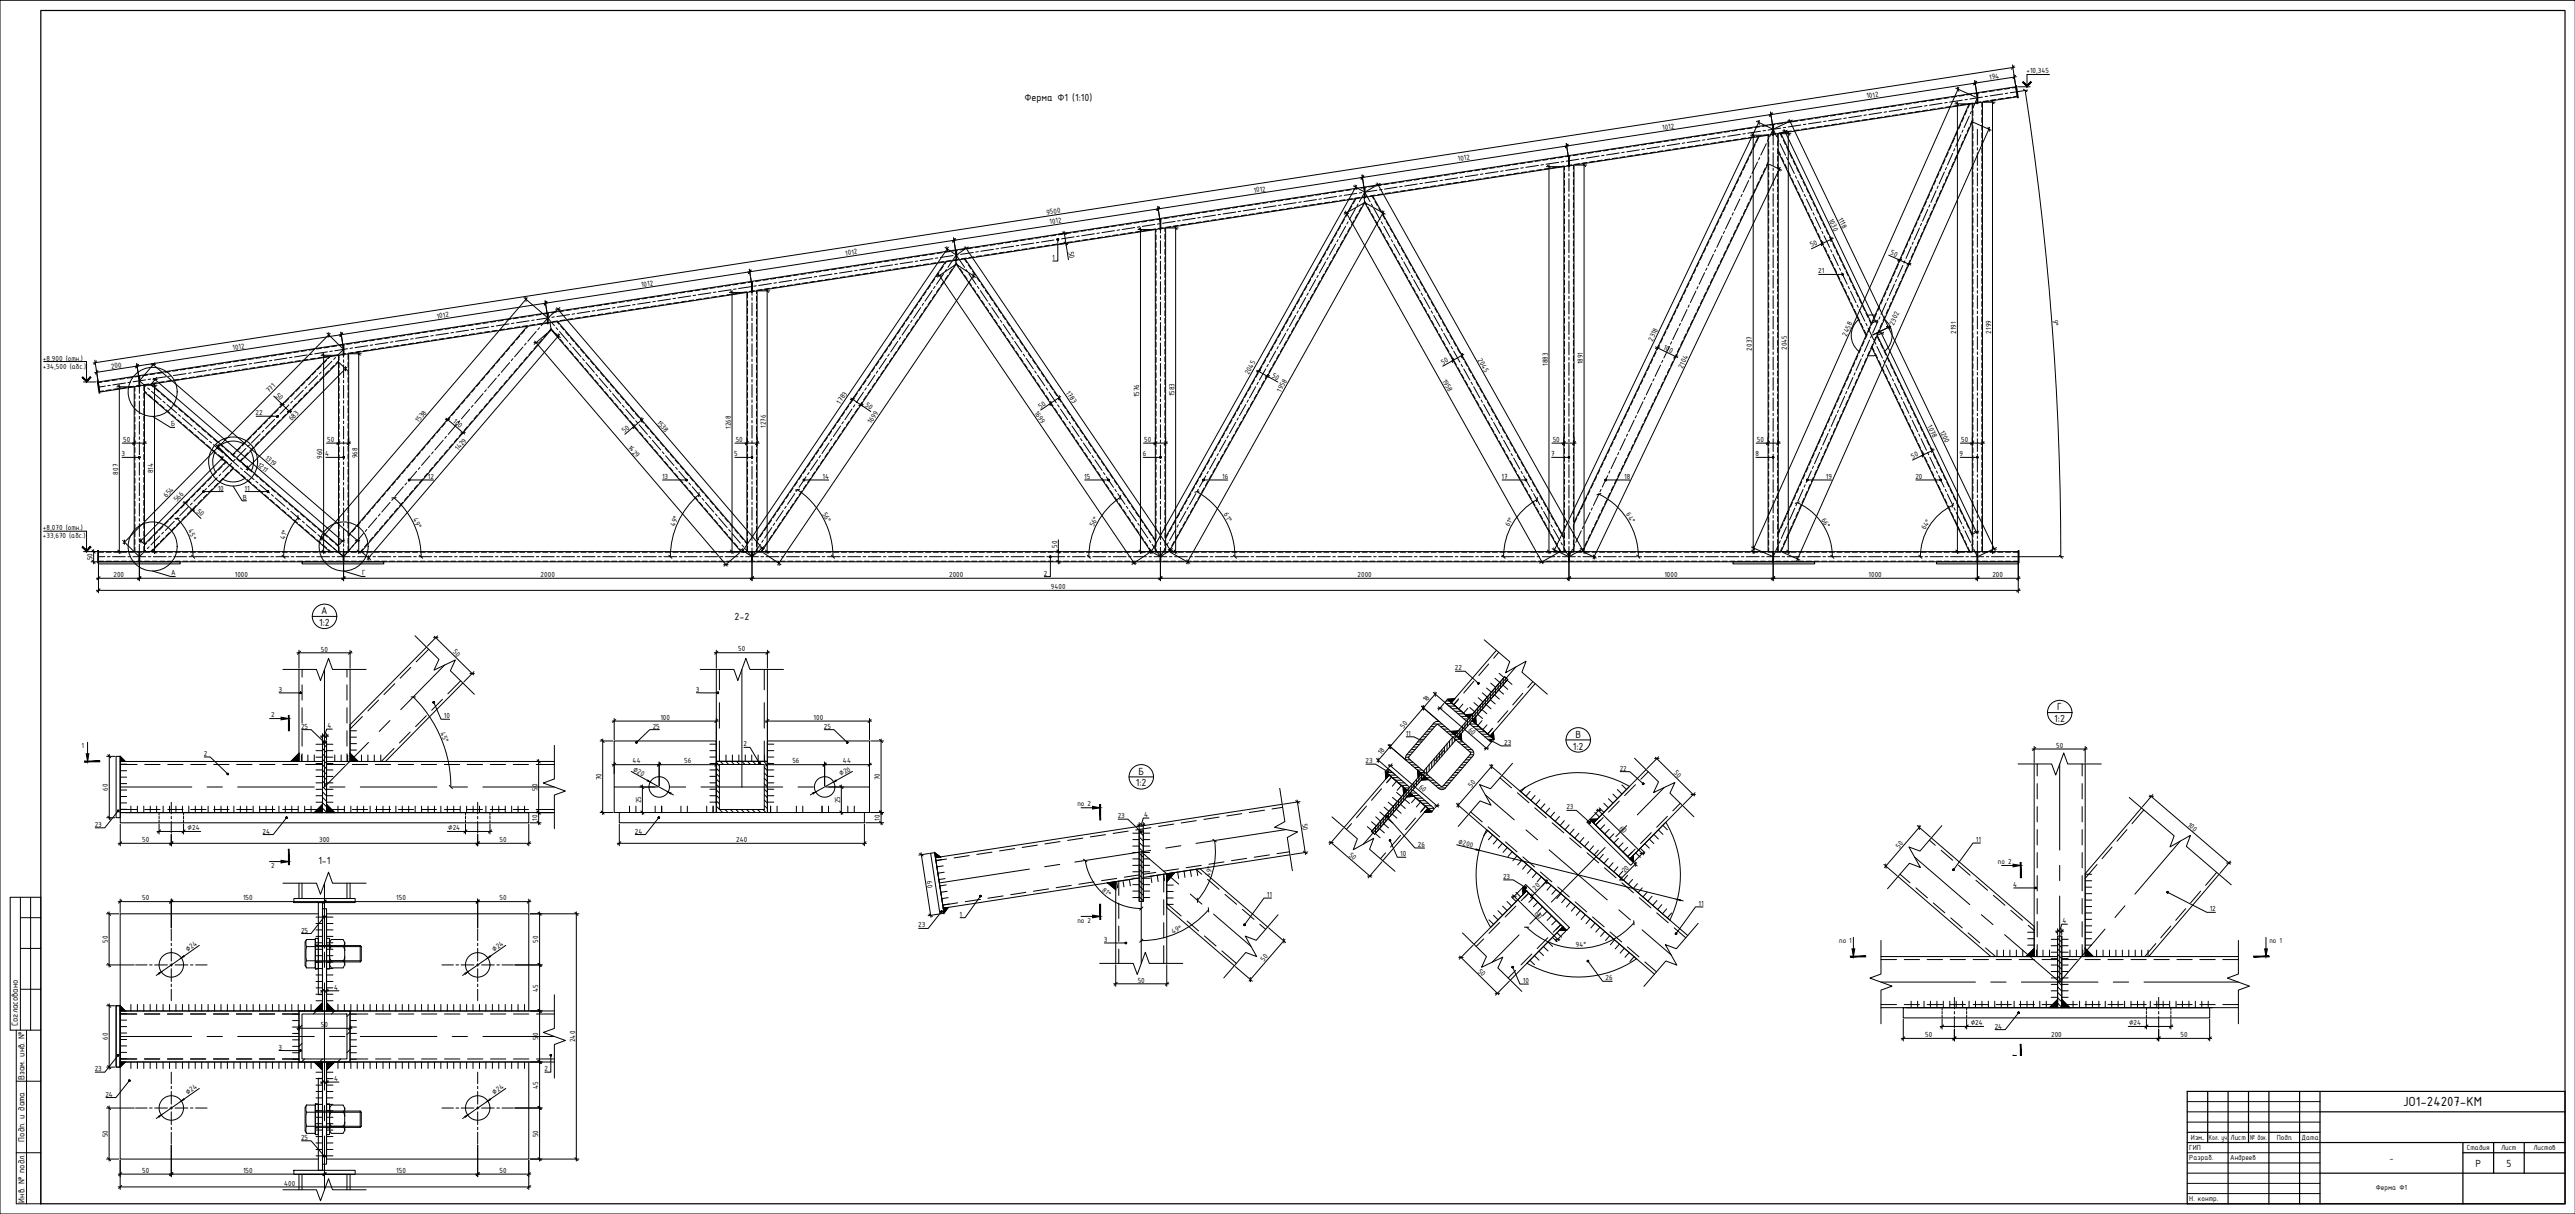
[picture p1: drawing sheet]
<svg xmlns="http://www.w3.org/2000/svg" width="1261mm" height="594mm" viewBox="0 0 1261 594" stroke-linecap="round" stroke-linejoin="round" font-family="sans-serif">
<defs><g id="words">
<text font-size="7" x="1177" y="541">JO1-24207-KM</text>
<g font-size="5.4">
<text x="502" y="50">Ферма Ф1 (1:10)</text>
<text x="157" y="300">А</text>
<text x="360" y="303">2-2</text>
<text x="156" y="306">1:2</text>
<text x="1007" y="348">Г</text>
<text x="1006" y="353">1:2</text>
<text x="771" y="361">В</text>
<text x="770" y="367">1:2</text>
<text x="557" y="379">Б</text>
<text x="556" y="385">1:2</text>
<text x="156" y="423">1-1</text>
<text x="1212" y="571">Р</text>
<text x="1227" y="571">5</text>
</g>
<text font-size="4.7" x="1170" y="568">-</text>
<g font-size="4.3">
<text x="9" y="502" transform="rotate(-90 9 502)">Согласовано</text>
<text x="12" y="529" transform="rotate(-90 12 529)">Взам. инв. №</text>
<text x="12" y="559" transform="rotate(-90 12 559)">Подп. и дата</text>
<text x="12" y="588" transform="rotate(-90 12 588)">Инв. № подл.</text>
</g>
<g font-size="3.9">
<text x="992" y="36">+10,345</text>
<text x="974" y="39" transform="rotate(-9 974 39)">194</text>
<text x="914" y="48" transform="rotate(-9 914 48)">1012</text>
<text x="814" y="64" transform="rotate(-9 814 64)">1012</text>
<text x="714" y="79" transform="rotate(-9 714 79)">1012</text>
<text x="614" y="94" transform="rotate(-9 614 94)">1012</text>
<text x="513" y="105" transform="rotate(-9 513 105)">9500</text>
<text x="895" y="108" transform="rotate(65 895 108)">1030</text>
<text x="900" y="107" transform="rotate(64 900 107)">1118</text>
<text x="514" y="110" transform="rotate(-9 514 110)">1012</text>
<text x="414" y="125" transform="rotate(-9 414 125)">1012</text>
<text x="523" y="123" transform="rotate(81 523 123)">50</text>
<text x="887" y="121" transform="rotate(-26 887 121)">50</text>
<text x="925" y="124" transform="rotate(24 925 124)">50</text>
<text x="515" y="127">1</text>
<text x="890" y="134">21</text>
<text x="314" y="141" transform="rotate(-9 314 141)">1012</text>
<text x="214" y="156" transform="rotate(-9 214 156)">1012</text>
<text x="927" y="160" transform="rotate(-66 927 160)">2302</text>
<text x="1005" y="156" transform="rotate(86 1005 156)">9°</text>
<text x="809" y="167" transform="rotate(-65 809 167)">2318</text>
<text x="904" y="165" transform="rotate(-66 904 165)">2458</text>
<text x="958" y="163" transform="rotate(-90 958 163)">2191</text>
<text x="975" y="163" transform="rotate(-90 975 163)">2199</text>
<text x="114" y="171" transform="rotate(-9 114 171)">1012</text>
<text x="814" y="171" transform="rotate(26 814 171)">100</text>
<text x="858" y="172" transform="rotate(-90 858 172)">2037</text>
<text x="875" y="171" transform="rotate(-90 875 171)">2045</text>
<text x="21" y="176">+8,900 (отн.)</text>
<text x="706" y="178" transform="rotate(-29 706 178)">50</text>
<text x="724" y="176" transform="rotate(61 724 176)">2045</text>
<text x="758" y="179" transform="rotate(-90 758 179)">1883</text>
<text x="775" y="178" transform="rotate(-90 775 178)">1891</text>
<text x="21" y="180">+34,500 (абс.)</text>
<text x="55" y="180" transform="rotate(-9 55 180)">200</text>
<text x="611" y="184" transform="rotate(-61 611 184)">2045</text>
<text x="623" y="185" transform="rotate(29 623 185)">50</text>
<text x="824" y="180" transform="rotate(-64 824 180)">2104</text>
<text x="706" y="186" transform="rotate(61 706 186)">1958</text>
<text x="132" y="193" transform="rotate(-45 132 193)">771</text>
<text x="135" y="194" transform="rotate(45 135 194)">50</text>
<text x="411" y="198" transform="rotate(-56 411 198)">1783</text>
<text x="522" y="192" transform="rotate(56 522 192)">1783</text>
<text x="558" y="194" transform="rotate(-90 558 194)">1576</text>
<text x="575" y="194" transform="rotate(-90 575 194)">1583</text>
<text x="627" y="192" transform="rotate(-61 627 192)">1958</text>
<text x="125" y="203">22</text>
<text x="424" y="199" transform="rotate(35 424 199)">50</text>
<text x="506" y="202" transform="rotate(56 506 202)">1699</text>
<text x="510" y="200" transform="rotate(-34 510 200)">50</text>
<text x="84" y="209" transform="rotate(-1 84 209)">Б</text>
<text x="143" y="206" transform="rotate(-45 143 206)">683</text>
<text x="205" y="207" transform="rotate(-49 205 207)">1538</text>
<text x="222" y="206" transform="rotate(41 222 206)">100</text>
<text x="322" y="207" transform="rotate(50 322 207)">1538</text>
<text x="358" y="210" transform="rotate(-90 358 210)">1268</text>
<text x="375" y="209" transform="rotate(-90 375 209)">1276</text>
<text x="427" y="208" transform="rotate(-56 427 208)">1699</text>
<text x="944" y="209" transform="rotate(64 944 209)">1078</text>
<text x="306" y="212" transform="rotate(-41 306 212)">50</text>
<text x="950" y="211" transform="rotate(64 950 211)">1200</text>
<text x="60" y="216">50</text>
<text x="160" y="216">50</text>
<text x="224" y="221" transform="rotate(-49 224 221)">1429</text>
<text x="307" y="219" transform="rotate(50 307 219)">1429</text>
<text x="360" y="216">50</text>
<text x="560" y="216">50</text>
<text x="760" y="216">50</text>
<text x="860" y="216">50</text>
<text x="960" y="216">50</text>
<text x="60" y="223">3</text>
<text x="126" y="228" transform="rotate(40 126 228)">1211</text>
<text x="129" y="225" transform="rotate(41 129 225)">1319</text>
<text x="158" y="225" transform="rotate(-90 158 225)">960</text>
<text x="159" y="223">4</text>
<text x="175" y="224" transform="rotate(-90 175 224)">968</text>
<text x="360" y="223">5</text>
<text x="560" y="223">6</text>
<text x="760" y="223">7</text>
<text x="860" y="223">8</text>
<text x="936" y="224" transform="rotate(-26 936 224)">50</text>
<text x="960" y="223">9</text>
<text x="58" y="232" transform="rotate(-90 58 232)">807</text>
<text x="75" y="232" transform="rotate(-90 75 232)">814</text>
<text x="210" y="234">12</text>
<text x="324" y="234">13</text>
<text x="403" y="234">14</text>
<text x="531" y="234">15</text>
<text x="598" y="234">16</text>
<text x="735" y="234">17</text>
<text x="795" y="234">18</text>
<text x="894" y="234">19</text>
<text x="938" y="234">20</text>
<text x="82" y="244" transform="rotate(-46 82 244)">654</text>
<text x="87" y="246" transform="rotate(-46 87 246)">566</text>
<text x="107" y="240">10</text>
<text x="119" y="245">В</text>
<text x="120" y="240">11</text>
<text x="96" y="251" transform="rotate(45 96 251)">50</text>
<text x="403" y="251" transform="rotate(62 403 251)">56°</text>
<text x="599" y="252" transform="rotate(60 599 252)">61°</text>
<text x="796" y="252" transform="rotate(57 796 252)">64°</text>
<text x="202" y="254" transform="rotate(65 202 254)">49°</text>
<text x="330" y="258" transform="rotate(-65 330 258)">49°</text>
<text x="536" y="258" transform="rotate(-62 536 258)">56°</text>
<text x="739" y="258" transform="rotate(-59 739 258)">61°</text>
<text x="892" y="254" transform="rotate(57 892 254)">66°</text>
<text x="21" y="259">+8,070 (отн.)</text>
<text x="21" y="263">+33,670 (абс.)</text>
<text x="92" y="260" transform="rotate(67 92 260)">45°</text>
<text x="943" y="259" transform="rotate(-58 943 259)">64°</text>
<text x="139" y="264" transform="rotate(-70 139 264)">41°</text>
<text x="518" y="268" transform="rotate(-90 518 268)">50</text>
<text x="45" y="274" transform="rotate(-90 45 274)">50</text>
<text x="84" y="282" transform="rotate(-1 84 282)">А</text>
<text x="177" y="282" transform="rotate(-1 177 282)">Г</text>
<text x="511" y="282">2</text>
<text x="56" y="282">200</text>
<text x="115" y="282">1000</text>
<text x="265" y="282">2000</text>
<text x="465" y="282">2000</text>
<text x="665" y="282">2000</text>
<text x="815" y="282">1000</text>
<text x="915" y="282">1000</text>
<text x="976" y="282">200</text>
<text x="515" y="288">9400</text>
<text x="157" y="319">50</text>
<text x="221" y="319" transform="rotate(45 221 319)">50</text>
<text x="361" y="319">50</text>
<text x="712" y="328">22</text>
<text x="136" y="339" transform="rotate(1 136 339)">3</text>
<text x="341" y="339">3</text>
<text x="698" y="344" transform="rotate(-48 698 344)">18</text>
<text x="217" y="351">10</text>
<text x="323" y="352">100</text>
<text x="398" y="352">100</text>
<text x="147" y="357">25</text>
<text x="160" y="356">4</text>
<text x="216" y="359" transform="rotate(67 216 359)">45°</text>
<text x="320" y="357">25</text>
<text x="403" y="357">25</text>
<text x="687" y="357" transform="rotate(-49 687 357)">50</text>
<text x="719" y="357" transform="rotate(41 719 357)">60</text>
<text x="364" y="365">2</text>
<text x="688" y="360">11</text>
<text x="736" y="365">23</text>
<text x="1007" y="366">50</text>
<text x="100" y="370" transform="rotate(1 100 370)">2</text>
<text x="676" y="369" transform="rotate(-50 676 369)">18</text>
<text x="310" y="377" transform="rotate(29 310 377)">∅20</text>
<text x="310" y="374">44</text>
<text x="335" y="374">56</text>
<text x="388" y="374">56</text>
<text x="413" y="374">44</text>
<text x="669" y="373">23</text>
<text x="793" y="377">22</text>
<text x="294" y="382" transform="rotate(-90 294 382)">70</text>
<text x="412" y="380" transform="rotate(-29 412 380)">∅20</text>
<text x="431" y="382" transform="rotate(-90 431 382)">70</text>
<text x="819" y="378" transform="rotate(45 819 378)">50</text>
<text x="53" y="387" transform="rotate(-90 53 387)">60</text>
<text x="263" y="387" transform="rotate(-90 263 387)">50</text>
<text x="694" y="386" transform="rotate(41 694 386)">60</text>
<text x="721" y="385" transform="rotate(-49 721 385)">50</text>
<text x="314" y="393" transform="rotate(-90 314 393)">25</text>
<text x="411" y="393" transform="rotate(-90 411 393)">25</text>
<text x="263" y="402" transform="rotate(-90 263 402)">10</text>
<text x="431" y="402" transform="rotate(-90 431 402)">10</text>
<text x="547" y="400" transform="rotate(1 547 400)">23</text>
<text x="560" y="400">4</text>
<text x="767" y="396" transform="rotate(1 767 396)">23</text>
<text x="46" y="405" transform="rotate(1 46 405)">23</text>
<text x="92" y="406">∅24</text>
<text x="129" y="408">24</text>
<text x="219" y="406">∅24</text>
<text x="311" y="408">24</text>
<text x="638" y="403" transform="rotate(81 638 403)">50</text>
<text x="793" y="405" transform="rotate(45 793 405)">60</text>
<text x="1071" y="404" transform="rotate(41 1071 404)">100</text>
<text x="70" y="412">50</text>
<text x="156" y="412">300</text>
<text x="245" y="412">50</text>
<text x="361" y="412">240</text>
<text x="714" y="413" transform="rotate(14 714 413)">∅200</text>
<text x="967" y="412">11</text>
<text x="660" y="419" transform="rotate(41 660 419)">50</text>
<text x="686" y="419">10</text>
<text x="694" y="414">26</text>
<text x="930" y="415" transform="rotate(-49 930 415)">50</text>
<text x="454" y="431" transform="rotate(81 454 431)">60</text>
<text x="592" y="429" transform="rotate(-74 592 429)">49°</text>
<text x="736" y="430">23</text>
<text x="796" y="427" transform="rotate(-45 796 427)">20</text>
<text x="539" y="436" transform="rotate(40 539 436)">81°</text>
<text x="752" y="436" transform="rotate(-45 752 436)">20</text>
<text x="986" y="434">4</text>
<text x="70" y="441">50</text>
<text x="119" y="441">150</text>
<text x="194" y="441">150</text>
<text x="245" y="441">50</text>
<text x="620" y="439">11</text>
<text x="832" y="443">11</text>
<text x="470" y="449">1</text>
<text x="751" y="447" transform="rotate(45 751 447)">60</text>
<text x="1082" y="446">12</text>
<text x="450" y="454">23</text>
<text x="1010" y="452">4</text>
<text x="53" y="461" transform="rotate(-90 53 461)">50</text>
<text x="147" y="456" transform="rotate(1 147 456)">25</text>
<text x="264" y="461" transform="rotate(-90 264 461)">50</text>
<text x="541" y="461">3</text>
<text x="574" y="457" transform="rotate(-25 574 457)">49°</text>
<text x="92" y="466" transform="rotate(-35 92 466)">∅24</text>
<text x="242" y="466" transform="rotate(-35 242 466)">∅24</text>
<text x="772" y="464" transform="rotate(-2 772 464)">94°</text>
<text x="619" y="471" transform="rotate(-49 619 471)">50</text>
<text x="723" y="476" transform="rotate(45 723 476)">50</text>
<text x="786" y="480" transform="rotate(1 786 480)">26</text>
<text x="164" y="484">4</text>
<text x="264" y="485" transform="rotate(-90 264 485)">45</text>
<text x="557" y="481">50</text>
<text x="746" y="481">10</text>
<text x="157" y="503">50</text>
<text x="965" y="502">∅24</text>
<text x="977" y="503">24</text>
<text x="1042" y="502">∅24</text>
<text x="53" y="509" transform="rotate(-90 53 509)">60</text>
<text x="264" y="509" transform="rotate(-90 264 509)">50</text>
<text x="282" y="510" transform="rotate(-90 282 510)">240</text>
<text x="943" y="508">50</text>
<text x="1004" y="508">200</text>
<text x="1068" y="508">50</text>
<text x="136" y="514">3</text>
<text x="46" y="524">23</text>
<text x="267" y="524">2</text>
<text x="164" y="529">4</text>
<text x="264" y="533" transform="rotate(-90 264 533)">45</text>
<text x="52" y="537">24</text>
<text x="92" y="536" transform="rotate(-35 92 536)">∅24</text>
<text x="242" y="536" transform="rotate(-35 242 536)">∅24</text>
<text x="53" y="556" transform="rotate(-90 53 556)">50</text>
<text x="147" y="558">25</text>
<text x="264" y="556" transform="rotate(-90 264 556)">50</text>
<text x="1073" y="558">Изм.</text>
<text x="1081" y="558">Кол. уч.</text>
<text x="1092" y="558">Лист</text>
<text x="1102" y="558">№ док.</text>
<text x="1115" y="558">Подп.</text>
<text x="1072" y="563">ГИП</text>
<text x="1127" y="558">Дата</text>
<text x="1208" y="563">Стадия</text>
<text x="1225" y="563">Лист</text>
<text x="1240" y="563">Листов</text>
<text x="1072" y="568">Разраб.</text>
<text x="1092" y="568">Андреев</text>
<text x="70" y="574">50</text>
<text x="119" y="574">150</text>
<text x="194" y="574">150</text>
<text x="245" y="574">50</text>
<text x="139" y="580">400</text>
<text x="1072" y="588">Н. контр.</text>
<text x="1163" y="582">Ферма Ф1</text>
</g>
<g font-size="3.6">
<text x="133" y="351">2</text>
<text x="40" y="366">1</text>
<text x="528" y="394">по 2</text>
<text x="133" y="425">2</text>
<text x="978" y="423">по 2</text>
<text x="528" y="452">по 2</text>
<text x="901" y="461">по 1</text>
<text x="1111" y="461">по 1</text>
</g>
</g></defs>
<g fill="none" stroke="#000" stroke-width=".49">
<path d="M964 51l-93 210M966 51v219M966 60l-94 210M968 46v5zM971 50v220M987 42l1 6zM768 77v5zM861 67l-90 189M866 66v204M868 61v5zM871 65v205M871 74l43 90"/>
<path d="M872 65l44 93M664 97l-93 166M668 97v2M668 92v5zM668 99l-96 171M668 99l96 171M672 96l94 167M766 82v188M771 81v189M866 80l-91 190M566 112v158M568 107v5z"/>
<path d="M571 112v158M368 138v5zM463 128l-92 136M468 127v2M468 123v5zM468 129l-95 141M468 129l95 141M473 127l93 137M258 160l-87 102M268 153v5zM269 158l1 3M273 157l93 109"/>
<path d="M366 143v127M371 142v128M910 156a10 10 0 0 0 0 16M918 154h-3M923 156a10 10 0 0 1 0 16M161 175l-47 47M166 174v96M166 177l-48 49M168 169v5zM171 173v97M270 161l-93 109M270 161l93 109"/>
<path d="M917 170l47 100M918 174h-3M919 164l47 97M48 186l1 6zM48 187l939-145 1 5-939 145zM66 189v81M68 184v5zM71 189v81M71 192l91 78M74 188l92 79M119 217a10 10 0 0 0-11 1M105 221a10 10 0 0 0 1 10"/>
<path d="M110 226l-39 40M114 229l-40 41M120 234a10 10 0 0 1-11 1M123 221a10 10 0 0 1 0 9M48 269v6zM48 270h940v5h-940zM48 275h40v1h-40zM68 270v5zM148 275h40v1h-40zM168 270v5zM368 270v5zM568 270v5z"/>
<path d="M768 270v5zM849 275h40v1h-40zM868 270v5zM948 275h40v1h-40zM968 270v5zM988 269l1 6zM209 317l-38 38M733 318l-22 26 8 7-10-9-2 2 11 9M146 328v45M171 328v45M227 334l-38 39M351 328v45h25v-45"/>
<path d="M752 335l-22 25-9-7 11 9-2 1-10-9M702 354l-13 15-1 2 1 2 16 13h1h2M704 355l16 14-13 16h-1M704 355h-1l-13 15M705 354l16 13 1 1-1 2M705 354l-1-1-2 1M712 360l25-29 1 1-24 29M57 370h2v30h-2zM158 373h-99v25h212M158 363h2v35h-2zM160 373h111M301 363h50v35h-50z"/>
<path d="M351 373h25v25h-25zM352 374h22v22h-22zM376 363h50v35h-50zM690 370v1l15 14M696 379l-24 28 1 1 25-28M711 361l-14 16M713 362l-15 17M721 370l-13 16M735 379l91 79M806 377l-26 26 18 17 26-26M996 374v94M1021 374v94"/>
<path d="M59 398h200v5h-200zM303 398h120v5h-120zM628 394l-170 26 4 24 96-14M690 385l-10-9-2 2 11 9-9-8-22 26M692 387l10 9-1 1-11-9 9 8-22 25M719 398l91 79M798 385a50 50 0 0 0-54 2M1049 395l-28 33M456 418l2-1 4 30h-2zM558 406h2v35h-2zM632 418l-72 11M728 406a50 50 0 0 0 2 48"/>
<path d="M777 402l1-1 22 21-2 1zM816 402a50 50 0 0 1 2 48M946 410l50 43M546 431v40M571 428v43M588 425l33 29M746 434l1-1 21 21-1 1zM929 429l46 39M1087 428l-35 40M156 447h-97v48M158 445h2v50h-2zM160 447h99v48"/>
<path d="M571 444l33 29M1007 458h3v35h-3zM722 462l25-26 18 18-25 26M801 469a50 50 0 0 1-53 2M921 468h86M1010 468h86M57 492h2v30h-2zM146 495h25v25h-25zM148 496h22v22h-22zM271 495h-212v25h212M921 493h175M932 493h150v5h-150z"/>
<path d="M59 520v47h97M158 520h2v50h-2zM259 520v47h-99"/>
<circle cx="323" cy="385" r="5"/>
<circle cx="404" cy="385" r="5"/>
<circle cx="84" cy="472" r="6"/>
<circle cx="234" cy="472" r="6"/>
<circle cx="84" cy="542" r="6"/>
<circle cx="234" cy="542" r="6"/>
</g>
<g fill="none" stroke="#000" stroke-width=".49">
<path d="M877 60h-3M880 59l-2 1M884 59h-3M888 58h-3M891 58h-2M895 57h-2M899 56l-3 1M902 56h-2M906 55l-2 1M907 60h-3M910 55h-3M911 59h-3"/>
<path d="M914 54h-3M914 58l-2 1M917 53l-2 1M918 58h-3M921 53h-2M922 57l-3 1M925 52l-3 1M925 57h-2M928 52h-2M929 56l-2 1M932 51l-2 1M933 56h-3"/>
<path d="M936 51h-3M936 55h-2M940 50h-3M940 54l-2 1M943 50h-2M944 54h-3M947 49h-3M948 53l-3 1M951 48l-3 1M951 53h-2M954 48h-2M955 52l-2 1"/>
<path d="M958 47l-2 1M959 52h-3M962 57l-1 3M962 47h-3M962 51h-2M963 54l-1 2M964 51v2M965 46h-2M966 59l-1 2M966 51v2M966 54v3M966 58v2"/>
<path d="M966 50l-2 1M969 46h-2M970 50h-3M970 50v3M970 54v2M970 58v2M973 45h-3M974 49l-3 1M977 44l-3 1M977 49h-2M980 44h-2M981 48l-3 1"/>
<path d="M984 43l-3 1M985 48h-3M987 43h-2M988 47h-2M747 80h-3M750 79l-2 1M754 79h-2M758 78h-3M762 77l-3 1M765 77h-2M769 76l-2 1M773 76h-3"/>
<path d="M776 75l-2 1M777 80h-2M780 75h-2M781 79h-3M784 74h-3M785 78l-3 1M788 73l-3 1M788 78h-2M791 73h-2M792 77l-3 1M795 72l-3 1M796 77h-3"/>
<path d="M799 72h-3M799 76h-2M802 71l-2 1M803 76h-2M806 71h-2M807 75h-3M810 70h-3M810 74l-2 1M813 69l-2 1M814 74h-2M817 69h-2M818 73l-3 1"/>
<path d="M821 68l-3 1M822 73h-3M825 68h-3M825 72h-2M828 67l-2 1M829 72h-2M832 67h-2M833 71h-3M836 66h-3M836 70l-2 1M839 65l-2 1M840 70h-2"/>
<path d="M843 65h-2M844 69l-3 1M847 64l-3 1M848 69h-3M851 64h-3M851 68l-2 1M854 63l-2 1M855 68h-3M856 78l-1 2M858 74l-1 2M858 63h-3M859 67h-3"/>
<path d="M859 71l-1 2M861 67l-1 3M862 62h-3M862 66l-2 1M865 61l-2 1M866 79l-1 2M866 66v2M866 69v3M866 73v3M866 77v2M866 66h-2M869 61h-2"/>
<path d="M870 65l-3 1M870 65v3M870 69v2M870 73v2M870 76v3M871 74l1 2M872 65l1 2M872 77l1 2M873 60l-3 1M873 68l1 3M873 65h-2M875 72l1 2"/>
<path d="M876 75l1 3M877 64h-2M878 79l1 2M881 64h-3M885 63h-3M888 62l-2 1M892 62h-2M896 61l-3 1M899 61h-2M903 60l-2 1M952 78l-1 2M954 75l-1 2"/>
<path d="M955 71l-1 2M957 79l-1 3M957 68l-1 2M958 76l-1 2M959 64l-2 3M960 72l-1 3M960 61l-1 2M961 69l-1 2M963 66l-1 2M964 62l-1 2M966 62v2M966 65v3"/>
<path d="M966 69v3M966 73v2M966 77v2M970 61v3M970 65v2M970 69v2M970 72v3M970 76v3M970 80v2M617 100h-2M621 99h-3M624 99h-2"/>
<path d="M628 98h-2M632 97l-3 1M636 97h-3M639 96l-2 1M643 96h-2M647 95l-3 1M647 99l-2 1M650 95h-2M651 99h-2M654 94h-2M655 98l-3 1M658 93l-3 1"/>
<path d="M658 98h-2M662 93h-3M662 97l-2 1M664 97l-1 3M665 92l-2 1M666 97h-3M668 98l1 2M668 99l-1 1M669 92h-3M670 96h-3M672 96l1 1M673 91h-3"/>
<path d="M673 99l1 2M673 95l-2 1M676 91h-2M677 95h-2M680 90h-2M681 94l-3 1M684 89l-3 1M684 94h-2M687 89h-2M688 93l-2 1M691 88l-2 1M692 93h-3"/>
<path d="M695 88h-3M696 92h-3M699 87l-3 1M699 91l-2 1M702 87h-2M703 91h-3M706 86h-2M707 90l-3 1M710 85l-3 1M710 90h-2M713 85h-2M714 89l-2 1"/>
<path d="M717 84l-2 1M718 89h-3M721 84h-3M721 88h-2M725 83l-3 1M725 88h-2M728 83h-2M729 87h-3M732 82h-3M733 86l-3 1M736 81l-3 1M736 86h-2"/>
<path d="M739 81h-2M740 85l-2 1M743 80l-2 1M744 85h-3M747 84h-2M751 83l-2 1M755 83h-3M759 82l-3 1M762 82h-2M766 81l-3 1M766 82v1M766 84v3"/>
<path d="M766 88v3M766 92v2M766 96v2M766 99v3M770 81h-3M770 81v2M770 84v3M770 88v2M770 92v2M770 95v3M770 99v3M773 80h-2"/>
<path d="M846 98l-1 2M848 94l-1 3M850 91l-1 2M851 88l-1 2M853 84l-1 3M855 81l-2 2M856 99l-1 2M858 96l-1 2M860 92l-2 3M861 89l-1 2M863 86l-1 2M864 82l-1 2"/>
<path d="M866 81v2M866 84v3M866 88v3M866 92v2M866 96v2M866 99v3M870 80v3M870 84v2M870 88v2M870 91v3M870 95v3M870 99v2"/>
<path d="M874 80l1 3M876 84l1 2M877 87l1 2M879 91l1 2M880 82l1 2M880 94l2 2M881 85l1 3M882 97l1 3M883 89l1 2M884 92l2 2M886 96l1 2M888 99l1 2"/>
<path d="M943 99l-1 2M945 95l-1 2M946 92l-1 2M947 100l-1 2M948 88l-1 3M949 96l-1 3M949 85l-1 2M951 93l-2 2M951 81l-1 3M952 90l-1 2M954 86l-1 2M955 83l-1 2"/>
<path d="M966 80v3M966 84v3M966 88v2M966 92v2M966 95v3M966 99v3M970 84v2M970 87v3M970 91v3M970 95v3M970 99v2M487 120h-2"/>
<path d="M491 119h-2M495 119h-3M498 118h-2M502 117l-2 1M506 117h-3M510 116l-3 1M513 116h-2M514 120h-3M517 115h-2M518 119l-3 1M521 115h-3M521 119h-2"/>
<path d="M524 114h-2M525 118l-2 1M528 113l-2 1M529 118h-3M532 113h-3M532 117l-2 1M536 112l-3 1M536 117h-2M539 112h-2M540 116h-3M543 111h-3M544 115l-3 1"/>
<path d="M547 111h-3M547 115h-2M550 110h-2M551 114l-2 1M554 109l-2 1M555 114h-3M558 109h-3M558 113l-2 1M561 108l-2 1M562 113h-2M565 108h-2M566 112h-3"/>
<path d="M566 112v2M566 115v2M566 119v2M569 107h-3M570 111l-3 1M570 112v1M570 115v2M570 118v3M573 107h-3M573 111h-2M576 106h-2M577 110l-3 1"/>
<path d="M580 105l-2 1M581 110h-3M584 105h-3M584 109l-2 1M587 104l-2 1M588 109h-2M591 104h-2M592 108h-3M595 103h-3M595 107l-2 1M599 103h-3M599 107h-2"/>
<path d="M602 102h-2M603 106l-3 1M606 101l-3 1M607 106h-3M610 101h-3M610 105l-2 1M613 100l-2 1M614 105h-2M618 104h-3M621 103l-2 1M625 103h-2M629 102l-3 1"/>
<path d="M633 102h-3M636 101l-2 1M640 101h-3M644 100h-3M653 117l-1 2M655 114l-2 2M656 111l-1 2M657 118l-1 2M658 107l-1 2M659 115l-1 2M660 104l-1 2M661 111l-1 2"/>
<path d="M662 101l-1 2M663 108l-1 2M665 105l-1 2M667 101l-2 3M670 101l1 2M672 105l1 2M673 108l2 2M675 102l1 2M675 111l1 2M677 105l1 2M677 114l1 3M679 108l1 3"/>
<path d="M679 118l1 2M681 112l1 2M682 115l2 2M684 118l1 2M766 103v3M766 107v2M766 111v2M766 114v3M766 118v3M770 103v2M770 107v2M770 110v3"/>
<path d="M770 114v3M770 118v2M837 118l-1 2M838 115l-1 2M840 111l-1 3M842 108l-1 2M843 105l-1 2M845 101l-1 3M847 119l-1 3M848 116l-1 2M850 113l-1 2M851 109l-1 3"/>
<path d="M853 106l-1 2M855 102l-1 3M866 103v3M866 107v2M866 111v2M866 114v3M866 118v3M870 103v2M870 106v3M870 110v3M870 114v2M870 118v2"/>
<path d="M884 101l1 2M885 104l1 2M887 107l1 3M888 111l2 2M889 102l1 3M890 114l1 2M891 106l1 2M892 118l1 2M893 109l1 2M894 112l1 3M896 116l1 2M897 119l1 3"/>
<path d="M934 119l-1 2M936 116l-1 2M937 112l-1 3M939 109l-1 2M940 117l-1 2M940 105l-1 3M941 114l-1 2M942 102l-1 2M943 110l-1 2M944 107l-1 2M946 103l-1 3M966 103v2"/>
<path d="M966 107v2M966 110v3M966 114v3M966 118v2M970 103v2M970 106v3M970 110v2M970 114v2M970 117v3M358 140h-3M361 139h-2M365 138l-2 1"/>
<path d="M369 138h-3M372 137l-2 1M376 137h-2M380 136l-3 1M384 136h-3M384 140h-2M387 135h-2M388 139l-3 1M391 134l-3 1M392 139h-3M395 134h-3M395 138l-2 1"/>
<path d="M398 133l-2 1M399 138h-2M402 133h-2M403 137l-3 1M406 132l-3 1M406 137h-2M409 132h-2M410 136h-2M413 131h-2M414 135l-3 1M417 130l-3 1M418 135h-3"/>
<path d="M421 130h-3M421 134l-2 1M424 129l-2 1M425 134h-2M428 129h-2M429 133h-3M432 128l-3 1M432 133h-2M435 128h-2M436 132h-2M439 127h-2M440 131l-3 1"/>
<path d="M443 127h-3M444 131h-3M447 126h-3M447 130l-2 1M450 125l-2 1M451 130h-3M454 125h-3M455 129l-3 1M456 140l-2 2M458 124l-3 1M458 136l-2 2M458 129h-2"/>
<path d="M460 133l-2 2M461 124h-2M462 130l-1 2M462 128h-2M462 138l-1 2M463 128v1M464 135l-1 2M465 123h-2M466 127l-3 1M466 132l-1 2M468 129l1 1M468 129l-1 2"/>
<path d="M469 122l-3 1M469 127h-2M470 131l1 3M472 135l2 2M472 127l1 1M472 122h-2M473 126l-2 1M474 130l1 2M474 138l2 2M476 133l2 2M476 121l-2 1M477 126h-3"/>
<path d="M478 136l2 2M480 121h-3M480 139l2 2M481 125l-3 1M484 120l-3 1M484 125h-2M488 124h-2M492 123l-3 1M495 123h-2M499 122l-2 1M503 122h-3M507 121l-3 1"/>
<path d="M510 121h-2M566 122v3M566 126v3M566 130v2M566 134v2M566 137v3M570 122v3M570 126v2M570 130v2M570 133v3M570 137v3M642 137l-1 2"/>
<path d="M644 133l-2 3M645 130l-1 2M646 137l-1 3M647 127l-1 2M648 134l-1 2M649 124l-1 2M650 131l-1 2M651 120l-1 3M652 128l-1 2M654 124l-1 3M656 121l-2 2M681 121l1 2"/>
<path d="M683 124l1 2M684 127l2 3M686 121l1 3M686 131l1 2M688 125l1 2M688 134l1 2M690 128l1 2M690 137l1 2M692 131l1 2M693 135l2 2M695 138l1 2M766 122v2"/>
<path d="M766 126v2M766 129v3M766 133v3M766 137v2M770 122v2M770 125v3M770 129v3M770 133v2M770 137v2M827 138l-1 3M829 135l-1 2M830 132l-1 2"/>
<path d="M832 128l-1 3M834 125l-2 2M835 122l-1 2M837 140l-1 2M838 136l-1 3M840 133l-1 2M842 130l-1 2M843 126l-1 2M845 123l-1 2M866 122v2M866 126v2M866 129v3"/>
<path d="M866 133v3M866 137v2M870 121v3M870 125v3M870 129v2M870 133v2M870 136v3M893 121l1 2M895 124l1 3M897 128l1 2M898 131l1 2M899 123l1 2"/>
<path d="M900 135l1 2M901 126l1 2M901 138l2 2M902 129l1 3M904 133l1 2M906 136l1 2M907 140l1 2M925 140l-1 2M926 136l-1 2M928 133l-1 2M930 129l-2 3M931 138l-1 2"/>
<path d="M931 126l-1 2M932 134l-1 2M933 123l-1 2M934 131l-1 2M935 127l-1 3M937 124l-1 2M938 120l-1 3M966 122v2M966 125v3M966 129v3M966 133v2M966 137v2"/>
<path d="M970 121v3M970 125v2M970 129v2M970 133v2M970 136v3M228 160h-3M232 159h-3M235 158l-2 1M239 158h-2M243 157l-3 1M246 157h-2M250 156l-2 1"/>
<path d="M254 156h-3M255 160h-3M258 155h-3M258 159l-2 1M259 160l-1 1M261 154l-2 1M262 159h-3M265 154h-3M266 158l-3 1M269 153l-3 1M269 158h-2M272 153h-2"/>
<path d="M273 157l1 2M273 157h-2M274 160l2 1M276 152l-2 1M277 157h-3M280 152h-3M280 156h-2M283 151h-2M284 155l-2 1M287 150l-2 1M288 155h-3M291 150h-3"/>
<path d="M292 154l-3 1M295 149l-3 1M295 154h-2M298 149h-2M299 153h-2M302 148l-2 1M303 152l-3 1M306 148h-3M306 152h-2M309 147h-2M310 151l-2 1M313 146l-2 1"/>
<path d="M314 151h-3M317 146h-3M317 150l-2 1M321 145l-3 1M321 150h-2M324 145h-2M325 149h-3M328 144l-2 1M329 149h-3M332 144h-3M332 148h-2M335 143h-2"/>
<path d="M336 147l-2 1M339 142l-2 1M340 147h-3M343 142h-3M343 146l-2 1M346 141l-2 1M347 146h-2M350 141h-2M351 145h-3M354 140l-3 1M355 145h-3M358 144h-2"/>
<path d="M362 143l-3 1M366 143h-3M366 143v3M366 147v3M366 151v2M366 155v2M366 158v3M369 142l-2 1M370 142v2M370 145v2M370 149v2M370 152v3"/>
<path d="M370 156v3M370 160v2M373 142h-2M377 141h-3M380 141h-2M443 158l-1 2M445 155l-1 2M447 152l-1 2M447 160l-1 2M449 149l-1 2M449 156l-1 3M451 146l-1 2"/>
<path d="M452 153l-2 2M453 143l-1 2M454 150l-2 2M456 147l-2 2M458 144l-2 2M460 141l-1 2M476 141l2 2M478 144l2 2M481 147l1 2M482 142l2 2M483 150l1 2M485 145l1 2"/>
<path d="M485 153l1 2M487 148l1 2M487 156l1 2M489 151l1 2M489 159l1 2M491 154l1 2M493 157l1 3M566 141v3M566 145v2M566 149v2M566 152v3M566 156v3"/>
<path d="M566 160v2M570 141v2M570 145v2M570 148v3M570 152v3M570 156v2M570 160v2M629 160l-1 2M631 156l-1 3M633 153l-2 2M634 150l-1 2M635 157l-1 2"/>
<path d="M636 147l-1 2M637 154l-1 2M638 143l-1 2M639 151l-1 2M640 140l-1 2M641 147l-1 2M643 144l-1 2M645 141l-2 2M692 141l1 2M694 144l1 2M695 147l2 2M697 141l1 2"/>
<path d="M697 150l1 2M699 144l1 2M699 154l1 2M701 148l1 2M701 157l1 2M703 151l1 2M704 154l2 2M706 157l1 3M766 141v2M766 144v3M766 148v3M766 152v2"/>
<path d="M766 156v2M766 159v3M770 140v3M770 144v3M770 148v2M770 152v2M770 155v3M770 159v3M817 159l-1 2M819 155l-1 3M821 152l-2 2M822 149l-1 2"/>
<path d="M824 145l-1 3M825 142l-1 2M827 160l-1 2M829 157l-1 2M830 153l-1 3M832 150l-1 2M834 146l-1 3M835 143l-1 2M866 141v2M866 144v3M866 148v3M866 152v2"/>
<path d="M866 156v2M866 159v3M870 140v3M870 144v2M870 148v2M870 151v3M870 155v3M870 159v2M903 141l1 3M905 145l1 2M906 148l1 2M908 151l1 3"/>
<path d="M909 143l1 2M910 155l1 2M910 146l1 3M911 158l1 2M912 150l1 2M914 153l1 2M915 156l1 3M917 157l-1 2M919 153l-1 3M920 150l-1 2M922 158l-2 2M922 146l-1 3"/>
<path d="M923 155l-1 2M923 143l-1 2M925 151l-1 3M926 148l-1 2M928 144l-1 3M929 141l-1 2M966 140v3M966 144v3M966 148v2M966 152v2M966 155v3M966 159v3"/>
<path d="M970 140v3M970 144v2M970 148v2M970 151v3M970 155v2M970 159v2M98 180h-2M102 179h-3M106 178l-3 1M109 178h-2M113 177l-3 1M117 177h-3"/>
<path d="M120 176l-2 1M124 176h-2M125 180h-3M128 175h-3M128 179l-2 1M132 174l-3 1M132 179h-2M135 174h-2M136 178l-3 1M139 173l-3 1M140 178h-3M143 173h-3"/>
<path d="M143 177h-2M146 172h-2M147 176l-2 1M150 172h-2M151 176h-3M154 171h-3M154 175l-2 1M157 179l-2 2M157 170l-2 1M158 175h-2M160 176l-2 2M161 170h-2"/>
<path d="M162 175h-1M162 174l-3 1M164 179l-2 2M165 169l-3 1M166 174h-3M166 177l-2 1M166 174v2M166 178v2M169 169h-3M169 173h-2M170 173v3M170 177v3"/>
<path d="M172 168l-2 1M173 172l-3 1M176 168h-2M177 172h-3M180 167h-3M180 171l-2 1M183 166l-2 1M184 171h-2M187 166h-2M188 170l-3 1M191 165l-3 1M191 170h-2"/>
<path d="M195 165h-3M195 169h-2M198 164l-2 1M199 169h-3M202 164h-3M203 168h-3M206 163h-3M206 167l-2 1M209 162l-2 1M210 167h-2M213 162h-2M214 166l-3 1"/>
<path d="M217 161l-3 1M217 166h-2M220 161h-2M221 165h-2M224 160l-2 1M225 164l-3 1M229 164h-3M232 163l-2 1M236 163h-2M240 162l-3 1M242 179l-1 2M243 162h-2"/>
<path d="M245 176l-2 2M247 161h-2M247 173l-1 2M250 170l-2 2M251 160l-3 1M252 167l-2 2M255 164l-2 2M256 177l-2 2M257 162l-2 1M258 175l-2 2M261 172l-2 2M263 169l-2 2"/>
<path d="M265 166l-1 2M268 163l-2 2M270 161l-1 1M270 161l1 1M272 163l1 2M274 166l2 2M277 169l1 2M277 162l2 2M279 172l2 2M279 165l2 2M282 175l1 1M282 168l1 2"/>
<path d="M284 177l2 2M284 171l2 2M287 174l1 2M289 177l2 2M292 180l1 1M366 162v3M366 166v2M366 170v2M366 173v3M366 177v3M370 164v2M370 167v3"/>
<path d="M370 171v3M370 175v2M370 179v2M428 180l-1 2M430 177l-1 2M432 174l-1 2M435 171l-2 2M435 178l-2 2M437 167l-2 3M437 175l-2 2M439 164l-2 2M439 172l-1 2"/>
<path d="M441 161l-2 2M441 169l-1 2M443 166l-1 2M445 163l-1 2M491 163l2 2M493 166l2 2M495 161l2 2M495 169l2 2M497 164l2 2M497 172l2 2M499 167l2 2M500 175l1 2"/>
<path d="M501 170l2 2M502 178l1 2M504 173l1 2M506 176l1 2M508 179l1 2M566 164v2M566 167v3M566 171v3M566 175v2M566 179v2M570 163v3M570 167v3"/>
<path d="M570 171v2M570 175v2M570 178v3M618 179l-1 2M620 176l-1 2M622 173l-2 2M623 180l-2 2M623 169l-1 3M624 177l-1 2M625 166l-1 2M626 173l-1 3M627 163l-1 2"/>
<path d="M628 170l-1 2M630 167l-1 2M632 164l-1 2M634 160l-2 2M703 160l1 2M705 163l1 3M706 167l2 2M708 161l1 2M708 170l1 2M710 164l1 2M710 173l1 2M712 167l1 2"/>
<path d="M712 177l1 2M714 170l1 3M714 180l1 2M715 174l2 2M717 177l1 2M766 163v3M766 167v2M766 171v2M766 174v3M766 178v3M770 163v2M770 167v2"/>
<path d="M770 170v3M770 174v3M770 178v2M808 179l-1 2M809 176l-1 2M811 172l-1 3M813 169l-2 2M814 166l-1 2M816 162l-1 2M819 177l-1 2M821 174l-1 2M822 170l-1 2"/>
<path d="M824 167l-1 2M826 163l-2 3M866 163v3M866 167v2M866 171v2M866 174v3M866 178v3M870 163v2M870 166v3M870 170v3M870 174v2M870 178v2"/>
<path d="M908 177l-1 3M910 174l-1 2M911 170l-1 3M912 179l-1 2M913 167l-1 2M913 162l1 2M914 175l-1 3M914 164l-1 2M915 172l-1 2M916 160l-1 2M917 170l1 2M917 168l-1 3"/>
<path d="M918 173l1 2M918 165l-1 2M919 164l1 3M920 176l1 3M920 162l-1 2M921 168l1 2M922 180l1 2M922 172l2 2M924 175l1 2M926 178l1 3M966 163v2M966 167v2"/>
<path d="M966 170v3M966 174v3M966 178v2M970 162v3M970 166v3M970 170v3M970 174v2M970 178v2M50 187h-2M51 191l-2 1M54 186l-3 1M54 191h-2"/>
<path d="M57 186h-2M58 190l-2 1M61 185l-2 1M62 190h-3M65 185h-3M65 189h-2M66 189v2M66 193v2M66 196v3M68 184h-2M69 188l-2 1M70 189v2"/>
<path d="M70 192v3M70 196v3M70 200v2M71 191l1 1M72 184h-2M73 193l2 2M73 188h-3M74 188l1 1M76 196l1 1M76 183h-3M76 190l2 2M77 187l-3 1"/>
<path d="M78 198l2 2M79 193l2 1M80 182l-3 1M80 187h-2M82 195l2 2M83 182h-2M84 186l-2 1M85 198l1 1M87 181l-2 1M87 200l2 2M88 186h-3M91 181h-3"/>
<path d="M91 185h-2M94 180h-2M95 184l-2 1M99 184h-3M103 183l-3 1M106 183h-2M110 182l-3 1M114 182h-3M117 181h-2M121 180l-2 1M139 198l-2 1M141 195l-1 2"/>
<path d="M144 192l-2 2M145 198l-2 1M147 190l-2 1M148 195l-2 2M149 187l-1 2M150 192l-1 2M152 184l-2 2M153 189l-2 2M155 182l-2 1M156 187l-2 2M158 184l-1 2M161 181l-2 2"/>
<path d="M166 181v3M166 185v3M166 189v2M166 193v2M166 196v3M166 200v2M170 181v2M170 185v2M170 188v3M170 192v3M170 196v2M170 200v2"/>
<path d="M225 199l-1 2M228 196l-2 2M230 193l-2 2M233 190l-2 2M235 187l-2 2M237 184l-1 2M239 197l-2 2M240 181l-2 2M241 195l-2 1M244 192l-2 2M246 189l-2 2M248 186l-1 2"/>
<path d="M251 183l-2 2M253 180l-1 2M286 180l2 2M289 183l1 2M291 186l2 2M294 189l1 2M294 182l2 2M296 192l2 2M296 185l2 2M299 194l1 2M299 188l2 2M301 197l2 2"/>
<path d="M301 191l2 2M304 194l1 2M306 197l2 1M309 199l1 2M366 181v2M366 185v2M366 188v3M366 192v3M366 196v2M366 200v2M370 182v3M370 186v3"/>
<path d="M370 190v2M370 194v2M370 197v3M416 199l-2 2M418 195l-2 2M420 192l-2 2M420 200l-1 2M422 189l-1 2M422 197l-1 2M424 186l-1 2M424 194l-1 2M426 183l-1 2"/>
<path d="M426 191l-1 2M428 187l-1 3M431 184l-2 2M433 181l-2 2M504 181l1 2M506 184l1 2M508 187l1 2M510 182l1 2M510 190l1 3M512 185l1 3M512 194l2 2M514 189l1 2"/>
<path d="M514 197l2 2M516 192l2 2M516 200l2 2M518 195l2 2M520 198l2 2M566 182v3M566 186v3M566 190v2M566 194v2M566 197v3M570 182v3M570 186v2"/>
<path d="M570 190v2M570 193v3M570 197v3M607 199l-1 2M609 196l-1 2M611 192l-2 3M612 200l-2 2M612 189l-1 2M613 196l-1 2M614 186l-1 2M615 193l-1 2M616 183l-1 2"/>
<path d="M617 190l-1 2M619 186l-1 3M621 183l-1 2M716 183l1 2M717 186l2 2M719 180l1 2M719 190l1 2M721 184l1 2M721 193l1 2M723 187l1 2M723 196l1 2M725 190l1 2"/>
<path d="M725 199l1 3M726 193l2 3M728 197l1 2M730 200l1 2M766 182v3M766 186v2M766 189v3M766 193v3M766 197v2M770 182v2M770 185v3M770 189v3"/>
<path d="M770 193v2M770 197v2M798 199l-1 3M800 196l-2 2M801 193l-1 2M803 189l-1 2M804 186l-1 2M806 182l-1 3M809 197l-1 2M811 194l-1 2M813 190l-1 3M814 187l-1 2"/>
<path d="M816 184l-1 2M817 180l-1 3M866 182v2M866 186v2M866 189v3M866 193v3M866 197v2M870 181v3M870 185v3M870 189v2M870 193v2M870 196v3"/>
<path d="M899 198l-1 2M901 194l-2 3M902 191l-1 2M903 199l-1 3M904 188l-1 2M905 196l-1 2M905 184l-1 2M906 192l-1 3M907 181l-1 2M908 189l-1 2M909 186l-1 2M911 182l-1 2"/>
<path d="M923 183l1 2M925 187l1 2M926 190l1 2M927 182l1 2M928 193l1 3M929 185l1 2M930 197l1 2M931 188l1 3M932 192l1 2M934 195l1 2M935 199l1 2M966 182v2"/>
<path d="M966 185v3M966 189v3M966 193v2M966 197v2M970 181v3M970 185v3M970 189v2M970 193v2M970 196v3M970 200v2M66 200v3M66 204v2"/>
<path d="M66 208v2M66 211v3M66 215v3M66 219v2M70 204v2M70 207v3M70 211v3M70 215v2M70 219v2M81 201l2 1M84 203l2 2M87 205l2 2"/>
<path d="M90 208l2 1M90 202l2 2M93 210l2 2M93 205l2 2M96 213l1 1M96 207l2 2M98 215l2 2M99 210l2 1M101 218l2 1M102 212l2 2M104 215l2 1M107 217l2 2"/>
<path d="M110 220l2 1M118 219l-2 2M120 216l-1 2M123 214l-2 1M124 219l-2 2M126 211l-2 2M127 216l-2 2M128 208l-1 2M129 214l-1 1M131 206l-2 1M132 211l-2 2M134 203l-2 2"/>
<path d="M135 208l-2 2M136 200l-2 2M137 206l-1 1M140 203l-2 2M142 200l-1 2M166 204v2M166 208v2M166 211v3M166 215v3M166 219v2M170 203v3M170 207v3"/>
<path d="M170 211v2M170 215v2M170 218v3M208 219l-1 1M211 216l-2 2M213 213l-2 2M215 210l-1 2M218 207l-2 2M220 204l-1 2M222 217l-2 2M223 201l-2 2M224 215l-2 1"/>
<path d="M226 212l-1 2M229 209l-2 2M231 206l-1 2M234 203l-2 2M236 200l-1 2M303 200l2 2M306 203l2 2M308 206l2 2M311 209l1 2M311 202l2 2M313 212l2 1M314 205l1 2"/>
<path d="M316 214l1 2M316 208l2 2M318 217l2 2M318 211l2 2M321 214l1 2M323 217l2 1M326 219l1 2M366 203v3M366 207v3M366 211v2M366 215v2M366 218v3"/>
<path d="M370 201v3M370 205v2M370 209v2M370 212v3M370 216v3M370 220v2M403 217l-1 2M405 214l-1 2M407 211l-1 2M407 219l-1 2M409 208l-1 2M409 215l-1 3"/>
<path d="M411 205l-1 2M412 212l-2 2M414 202l-2 2M414 209l-2 2M416 206l-2 2M418 203l-1 2M518 203l2 2M521 206l1 2M522 201l2 2M523 209l1 2M525 204l1 2M525 212l1 2"/>
<path d="M527 207l1 2M527 215l1 2M529 210l1 2M529 218l1 2M531 213l1 2M533 216l1 3M535 220l1 2M566 201v3M566 205v2M566 209v2M566 212v3M566 216v3"/>
<path d="M566 220v2M570 201v2M570 205v2M570 208v3M570 212v3M570 216v2M570 220v2M596 219l-1 2M598 215l-1 2M600 212l-2 2M601 219l-2 2M601 209l-1 2"/>
<path d="M602 216l-1 2M603 205l-1 3M604 213l-1 2M605 202l-1 2M606 209l-1 3M608 206l-1 2M610 203l-1 2M727 203l1 2M728 206l2 2M730 209l1 2M732 203l1 2M732 212l1 3"/>
<path d="M734 206l1 3M734 216l1 2M736 210l1 2M736 219l1 2M737 213l2 2M739 216l1 2M741 220l1 2M766 201v2M766 204v3M766 208v3M766 212v2M766 216v2"/>
<path d="M766 219v3M770 200v3M770 204v3M770 208v2M770 212v2M770 215v3M770 219v3M788 220l-1 2M790 216l-1 3M791 213l-1 2M793 210l-1 2M795 206l-1 2"/>
<path d="M796 203l-1 2M800 218l-1 2M801 214l-1 2M803 211l-1 2M805 207l-2 3M806 204l-1 2M808 201l-1 2M866 201v2M866 204v3M866 208v3M866 212v2M866 216v2"/>
<path d="M866 219v3M870 200v3M870 204v2M870 208v2M870 211v3M870 215v3M870 219v2M890 218l-1 3M891 215l-1 2M893 212l-1 2M894 220l-1 2M894 208l-1 2"/>
<path d="M896 216l-1 3M896 205l-1 2M897 213l-1 2M897 201l-1 3M899 210l-1 2M900 206l-1 2M902 203l-1 2M931 200l1 2M933 204l1 2M934 207l2 2M936 210l1 3M937 202l1 2"/>
<path d="M938 214l1 2M939 205l1 3M939 217l1 2M940 209l1 2M942 212l1 2M943 216l2 2M945 219l1 2M966 200v3M966 204v3M966 208v2M966 212v2M966 215v3"/>
<path d="M966 219v3M970 204v2M970 208v2M970 211v3M970 215v3M970 219v2M66 223v2M66 226v3M66 230v3M66 234v2M66 238v2M70 222v3"/>
<path d="M70 226v3M70 230v2M70 234v2M70 237v3M98 239l-2 2M101 236l-2 2M103 234l-1 1M104 220l2 2M104 239l-2 2M106 231l-2 2M107 237l-2 1M107 223l2 1"/>
<path d="M109 228l-2 2M109 234l-2 2M110 225l2 2M111 226l-1 1M112 231l-2 2M113 227l1 2M113 222l2 2M114 229l-1 1M115 222l-1 1M115 230l2 1M116 224l2 2M118 232l2 2"/>
<path d="M119 227l2 2M119 224l-1 2M121 235l2 1M121 222l-1 1M122 229l1 2M124 237l2 2M124 232l2 1M127 240l2 1M127 234l2 2M130 237l2 1M133 239l2 2M166 223v2"/>
<path d="M166 226v3M166 230v3M166 234v2M166 238v2M170 222v3M170 226v2M170 230v2M170 233v3M170 237v3M191 238l-2 2M194 236l-2 2M196 233l-2 2"/>
<path d="M198 230l-1 2M201 227l-2 2M203 224l-1 2M204 237l-1 2M206 221l-2 2M207 234l-2 2M209 232l-1 1M212 229l-2 2M214 226l-1 2M217 223l-2 2M219 220l-2 2M321 220l1 2"/>
<path d="M323 223l2 2M325 226l2 2M328 229l1 2M328 222l2 2M330 232l2 1M331 225l1 2M333 234l1 2M333 228l2 2M335 237l2 2M335 231l2 2M338 234l2 2M340 236l2 2"/>
<path d="M343 239l1 2M366 222v3M366 226v2M366 230v2M366 233v3M366 237v3M370 224v2M370 227v3M370 231v3M370 235v2M370 239v2M388 239l-1 2"/>
<path d="M390 236l-1 2M392 233l-1 2M395 230l-2 2M395 237l-2 2M397 226l-2 3M397 234l-2 2M399 223l-2 2M399 231l-1 2M401 220l-2 2M401 228l-1 2M403 225l-1 2M405 222l-1 2"/>
<path d="M531 222l1 2M533 225l2 2M535 228l2 2M537 223l2 2M537 231l2 2M539 226l2 2M539 234l2 2M541 229l2 2M542 237l1 2M543 232l2 2M546 235l1 2M548 238l1 2"/>
<path d="M566 224v2M566 227v3M566 231v3M566 235v2M566 239v2M570 223v3M570 227v3M570 231v2M570 235v2M570 238v3M585 238l-1 2M587 235l-1 2"/>
<path d="M589 232l-2 2M590 239l-2 2M590 228l-1 3M591 236l-1 2M592 225l-1 2M593 232l-1 2M594 222l-1 2M595 229l-1 2M597 226l-1 2M599 222l-1 3M738 222l1 2M739 226l2 2"/>
<path d="M741 229l1 2M743 223l1 2M743 232l1 2M745 226l1 2M745 235l1 3M747 229l1 3M747 239l1 2M748 233l2 2M750 236l2 2M752 239l1 2M766 223v3M766 227v3"/>
<path d="M766 231v2M766 234v3M766 238v3M770 223v2M770 227v2M770 230v3M770 234v3M770 238v2M779 240l-2 2M780 237l-1 2M782 233l-1 2M783 230l-1 2"/>
<path d="M785 226l-1 3M787 223l-1 2M790 238l-1 2M792 234l-1 3M793 231l-1 2M795 228l-1 2M796 224l-1 3M798 221l-1 2M866 223v3M866 227v2M866 231v2M866 234v3"/>
<path d="M866 238v3M870 223v2M870 226v3M870 230v3M870 234v2M870 238v2M881 239l-1 2M882 236l-1 2M884 232l-1 2M885 229l-1 2M886 237l-1 2M887 225l-1 3"/>
<path d="M888 234l-1 2M888 222l-1 2M889 230l-1 2M891 227l-1 2M893 223l-1 3M941 220l1 3M943 224l1 2M944 227l1 2M946 231l1 2M947 222l1 3M947 234l1 2M948 226l1 2"/>
<path d="M949 237l1 3M950 229l1 2M952 232l1 3M953 236l1 2M955 239l1 2M966 223v2M966 227v2M966 230v3M966 234v3M966 238v2M970 223v2M970 226v3"/>
<path d="M970 230v3M970 234v2M970 238v2M66 241v3M66 245v3M66 249v2M66 253v2M66 256v3M70 241v3M70 245v2M70 249v2M70 252v3"/>
<path d="M70 256v3M70 260v2M80 258l-2 1M82 255l-1 2M85 252l-2 2M86 258l-2 2M88 250l-2 1M88 255l-2 2M90 247l-1 2M91 253l-2 1M93 244l-2 2M93 250l-1 2"/>
<path d="M96 242l-2 1M96 247l-2 2M99 245l-2 1M101 242l-1 2M130 242l1 2M132 245l2 1M135 247l2 2M136 242l2 1M138 249l2 2M139 244l2 2M141 252l2 2M141 246l2 2"/>
<path d="M144 254l2 2M144 249l2 2M147 257l2 1M147 251l2 2M149 259l2 2M150 254l2 1M153 256l2 2M156 259l2 1M166 241v3M166 245v3M166 249v2M166 253v2"/>
<path d="M166 256v3M170 241v2M170 245v2M170 248v3M170 252v3M170 256v2M170 260v2M174 258l-2 2M176 256l-1 1M179 253l-2 2M181 250l-1 2M184 247l-2 2"/>
<path d="M186 244l-1 2M187 257l-1 2M189 241l-2 2M190 254l-2 2M192 252l-1 1M195 249l-2 2M197 246l-1 2M200 243l-2 2M202 240l-2 2M338 240l1 2M340 243l2 2M342 246l2 2"/>
<path d="M345 249l2 2M345 242l2 2M347 251l2 2M348 245l1 2M350 254l1 2M350 248l2 2M352 257l2 2M353 251l1 2M355 254l2 1M357 256l2 2M360 259l1 2M366 241v2"/>
<path d="M366 245v2M366 248v3M366 252v3M366 256v2M366 260v2M370 242v3M370 246v3M370 250v2M370 254v2M370 257v3M376 258l-2 2M378 254l-2 3"/>
<path d="M380 251l-2 2M380 259l-1 2M382 248l-1 2M382 256l-1 2M384 245l-1 2M384 253l-1 2M386 242l-1 2M386 250l-1 2M388 246l-1 3M391 243l-2 2M393 240l-2 2M544 240l1 2"/>
<path d="M546 243l1 2M548 246l1 2M550 241l1 2M550 249l1 3M552 244l1 2M552 253l2 2M554 248l1 2M554 256l2 2M556 251l2 2M556 259l2 2M558 254l2 2M560 257l2 2"/>
<path d="M562 260l2 2M566 242v3M566 246v3M566 250v2M566 254v2M566 257v3M570 242v3M570 246v2M570 250v2M570 253v3M570 257v3M574 258l-1 2"/>
<path d="M576 255l-1 2M578 251l-2 2M579 258l-2 3M579 248l-1 2M580 255l-1 2M581 245l-1 2M582 252l-1 2M583 241l-1 3M584 249l-1 2M586 245l-1 3M588 242l-1 2M749 242l1 2"/>
<path d="M750 245l2 2M752 248l1 3M754 242l1 3M754 252l1 2M756 246l1 2M756 255l1 2M758 249l1 2M758 258l1 2M759 252l2 2M761 256l2 2M763 259l1 2M766 242v2"/>
<path d="M766 246v2M766 249v3M766 253v3M766 257v2M770 242v2M770 245v3M770 249v3M770 253v2M770 257v2M772 254l-1 2M774 250l-1 2M775 247l-1 2"/>
<path d="M777 243l-1 3M780 258l-1 2M782 255l-1 2M784 251l-2 3M785 248l-1 2M787 245l-1 2M788 241l-1 2M866 242v2M866 246v2M866 249v3M866 253v3M866 257v2"/>
<path d="M870 241v3M870 245v3M870 249v2M870 253v2M870 256v3M872 260l-1 1M873 256l-1 2M875 253l-1 2M876 249l-1 3M877 257l-1 3M878 246l-1 2M879 254l-1 2"/>
<path d="M879 242l-1 3M880 251l-1 2M882 247l-1 2M883 244l-1 2M885 240l-1 3M951 241l1 2M952 244l1 2M954 247l1 3M955 251l2 2M956 243l1 2M957 254l1 3M958 246l1 2"/>
<path d="M959 258l1 2M960 249l1 3M961 253l1 2M963 256l1 2M964 260l2 2M966 242v2M966 245v3M966 249v3M966 253v2M966 257v2M970 241v3M970 245v3"/>
<path d="M970 249v2M970 253v2M970 256v3M48 270h3M48 275h3M52 270h2M52 275h2M56 270h2M56 275h2M59 270h3M59 275h3M63 270h3"/>
<path d="M63 275h3M66 260v3M66 264v2M66 268v2M67 270h2M67 275h2M70 264v2M70 267v3M71 270h2M71 275h2M72 266l-1 1M74 270h3"/>
<path d="M74 275h3M74 263l-1 2M75 269l-1 1M77 260l-2 2M78 266l-2 2M78 270h3M78 275h3M80 263l-1 2M82 270h2M82 275h2M83 261l-2 1M86 270h2"/>
<path d="M86 275h2M89 270h3M89 275h3M93 270h3M93 275h3M97 270h2M97 275h2M101 270h2M101 275h2M104 270h3M104 275h3M108 270h3"/>
<path d="M108 275h3M112 270h2M112 275h2M116 270h2M116 275h2M119 270h3M119 275h3M123 270h3M123 275h3M127 270h2M127 275h2M131 270h2"/>
<path d="M131 275h2M134 270h3M134 275h3M138 270h3M138 275h3M142 270h2M142 275h2M146 270h2M146 275h2M149 270h3M149 275h3M152 262l2 1"/>
<path d="M153 270h3M153 275h3M155 264l2 2M157 270h2M157 275h2M158 267l2 1M158 261l2 2M161 270h2M161 275h2M161 269l1 1M161 264l2 1M164 266l2 1"/>
<path d="M164 270h3M164 275h3M166 260v3M166 264v2M166 268v2M168 270h3M168 275h3M170 263v3M170 267v3M172 261l-1 1M172 270h2M172 275h2"/>
<path d="M176 270h2M176 275h2M178 269l-1 1M179 270h3M179 275h3M180 266l-2 2M183 263l-2 2M183 270h3M183 275h3M185 260l-2 2M187 270h2M187 275h2"/>
<path d="M191 270h2M191 275h2M194 270h3M194 275h3M198 270h3M198 275h3M202 270h2M202 275h2M206 270h2M206 275h2M209 270h3M209 275h3"/>
<path d="M213 270h3M213 275h3M217 270h2M217 275h2M221 270h2M221 275h2M224 270h3M224 275h3M228 270h3M228 275h3M232 270h2M232 275h2"/>
<path d="M236 270h2M236 275h2M239 270h3M239 275h3M243 270h3M243 275h3M247 270h2M247 275h2M251 270h2M251 275h2M254 270h3M254 275h3"/>
<path d="M258 270h3M258 275h3M262 270h2M262 275h2M266 270h2M266 275h2M269 270h3M269 275h3M273 270h3M273 275h3M277 270h2M277 275h2"/>
<path d="M281 270h2M281 275h2M284 270h3M284 275h3M288 270h3M288 275h3M292 270h2M292 275h2M296 270h2M296 275h2M299 270h3M299 275h3"/>
<path d="M303 270h3M303 275h3M307 270h2M307 275h2M311 270h2M311 275h2M314 270h3M314 275h3M318 270h3M318 275h3M322 270h2M322 275h2"/>
<path d="M326 270h2M326 275h2M329 270h3M329 275h3M333 270h3M333 275h3M337 270h2M337 275h2M341 270h2M341 275h2M344 270h3M344 275h3"/>
<path d="M348 270h3M348 275h3M352 270h2M352 275h2M355 260l1 2M356 270h2M356 275h2M357 263l2 2M359 270h3M359 275h3M360 266l1 2M362 269l1 1"/>
<path d="M362 262l2 2M363 270h3M363 275h3M365 265l1 1M366 263v3M366 267v3M367 270h2M367 275h2M370 261v3M370 265v2M370 269v1M371 270h2"/>
<path d="M371 275h2M371 264v1M374 261l-2 2M374 268l-1 2M374 270h3M374 275h3M376 265l-2 2M378 262l-1 2M378 270h3M378 275h3M382 270h2M382 275h2"/>
<path d="M386 270h2M386 275h2M389 270h3M389 275h3M393 270h3M393 275h3M397 270h2M397 275h2M401 270h2M401 275h2M404 270h3M404 275h3"/>
<path d="M408 270h3M408 275h3M412 270h2M412 275h2M416 270h2M416 275h2M419 270h3M419 275h3M423 270h3M423 275h3M427 270h2M427 275h2"/>
<path d="M431 270h2M431 275h2M434 270h3M434 275h3M438 270h3M438 275h3M442 270h2M442 275h2M446 270h2M446 275h2M449 270h3M449 275h3"/>
<path d="M453 270h3M453 275h3M457 270h2M457 275h2M461 270h2M461 275h2M464 270h3M464 275h3M468 270h3M468 275h3M472 270h2M472 275h2"/>
<path d="M476 270h2M476 275h2M479 270h3M479 275h3M483 270h3M483 275h3M487 270h2M487 275h2M491 270h2M491 275h2M494 270h3M494 275h3"/>
<path d="M498 270h3M498 275h3M502 270h2M502 275h2M506 270h2M506 275h2M509 270h3M509 275h3M513 270h3M513 275h3M517 270h2M517 275h2"/>
<path d="M521 270h2M521 275h2M524 270h3M524 275h3M528 270h3M528 275h3M532 270h2M532 275h2M536 270h2M536 275h2M539 270h3M539 275h3"/>
<path d="M543 270h3M543 275h3M547 270h2M547 275h2M551 270h2M551 275h2M554 270h3M554 275h3M558 270h3M558 275h3M558 262l2 2M560 265l2 2"/>
<path d="M562 270h2M562 275h2M563 268l1 2M565 263l1 2M566 270h2M566 275h2M566 261v3M566 265v2M566 269v1M569 270h3M569 275h3M570 261v2"/>
<path d="M570 265v2M570 268v2M572 261l-1 2M573 268l-1 2M573 270h3M573 275h3M575 265l-1 2M577 262l-1 2M577 270h2M577 275h2M581 270h2M581 275h2"/>
<path d="M584 270h3M584 275h3M588 270h3M588 275h3M592 270h2M592 275h2M596 270h2M596 275h2M599 270h3M599 275h3M603 270h3M603 275h3"/>
<path d="M607 270h2M607 275h2M611 270h2M611 275h2M614 270h3M614 275h3M618 270h3M618 275h3M622 270h2M622 275h2M626 270h2M626 275h2"/>
<path d="M629 270h3M629 275h3M633 270h3M633 275h3M637 270h2M637 275h2M641 270h2M641 275h2M644 270h3M644 275h3M648 270h3M648 275h3"/>
<path d="M652 270h2M652 275h2M656 270h2M656 275h2M659 270h3M659 275h3M663 270h3M663 275h3M667 270h2M667 275h2M671 270h2M671 275h2"/>
<path d="M674 270h3M674 275h3M678 270h3M678 275h3M682 270h2M682 275h2M686 270h2M686 275h2M689 270h3M689 275h3M693 270h3M693 275h3"/>
<path d="M697 270h2M697 275h2M701 270h2M701 275h2M704 270h3M704 275h3M708 270h3M708 275h3M712 270h2M712 275h2M716 270h2M716 275h2"/>
<path d="M719 270h3M719 275h3M723 270h3M723 275h3M727 270h2M727 275h2M731 270h2M731 275h2M734 270h3M734 275h3M738 270h3M738 275h3"/>
<path d="M742 270h2M742 275h2M746 270h2M746 275h2M749 270h3M749 275h3M753 270h3M753 275h3M757 270h2M757 275h2M760 262l1 2M761 270h2"/>
<path d="M761 275h2M761 265l2 2M763 268l1 2M764 270h3M764 275h3M765 262l1 1M766 261v2M766 265v2M766 268v2M768 270h3M768 275h3M770 260v3"/>
<path d="M770 264v3M770 268v2M772 270h2M772 275h2M775 268v2M776 270h2M776 275h2M777 265l-1 2M779 262l-1 2M779 270h3M779 275h3M783 270h3"/>
<path d="M783 275h3M787 270h2M787 275h2M791 270h2M791 275h2M794 270h3M794 275h3M798 270h3M798 275h3M802 270h2M802 275h2M806 270h2"/>
<path d="M806 275h2M809 270h3M809 275h3M813 270h3M813 275h3M817 270h2M817 275h2M821 270h2M821 275h2M824 270h3M824 275h3M828 270h3"/>
<path d="M828 275h3M832 270h2M832 275h2M836 270h2M836 275h2M839 270h3M839 275h3M843 270h3M843 275h3M847 270h2M847 275h2M851 270h2"/>
<path d="M851 275h2M854 270h3M854 275h3M858 270h3M858 275h3M862 270h2M862 275h2M866 270h2M866 275h2M866 261v2M866 264v3M866 268v2"/>
<path d="M869 270h3M869 275h3M870 260v3M870 264v2M870 268v2M873 268l-1 2M873 270h3M873 275h3M874 264l-1 3M876 261l-1 2M877 270h2M877 275h2"/>
<path d="M881 270h2M881 275h2M884 270h3M884 275h3M888 270h3M888 275h3M892 270h2M892 275h2M896 270h2M896 275h2M899 270h3M899 275h3"/>
<path d="M903 270h3M903 275h3M907 270h2M907 275h2M911 270h2M911 275h2M914 270h3M914 275h3M918 270h3M918 275h3M922 270h2M922 275h2"/>
<path d="M926 270h2M926 275h2M929 270h3M929 275h3M933 270h3M933 275h3M937 270h2M937 275h2M941 270h2M941 275h2M944 270h3M944 275h3"/>
<path d="M948 270h3M948 275h3M952 270h2M952 275h2M956 270h2M956 275h2M959 270h3M959 275h3M960 261l1 2M962 264l1 3M963 270h3M963 275h3"/>
<path d="M964 268l1 2M966 260v3M966 264v3M966 268v2M967 270h2M967 275h2M970 260v3M970 264v2M970 268v2M971 270h2M971 275h2M974 270h3"/>
<path d="M974 275h3M978 270h3M978 275h3M982 270h2M982 275h2M986 270h2M986 275h2M210 318l-6 6M734 319l-3 3M148 328v3M148 335v8M170 328v3"/>
<path d="M170 335v8M193 335l-5 5M201 327l-5 5M226 333l-7 7M352 328v10M374 328v10M722 333l-5 6M729 325l-5 6M746 339l-5 6M751 334l-3 2M148 346v8M148 358v7"/>
<path d="M170 346v8M170 358v7M177 351l-6 6M185 343l-5 5M201 358l-5 6M209 350l-6 6M217 342l-6 6M352 344v12M374 344v12M714 342l-2 3M731 356l-3 3M738 348l-5 5"/>
<path d="M59 374h8M71 374h7M82 374h8M93 374h8M105 374h7M116 374h7M127 374h8M138 374h8M148 369v4M150 374h8M160 374h9M170 369v4"/>
<path d="M173 374h7M184 374h7M193 366l-6 7M195 374h8M206 374h8M218 374h7M229 374h7M240 374h8M251 374h8M263 374h8M352 363v10M374 363v10"/>
<path d="M807 378l-4 3M998 374v6M1020 374v6M59 396h8M71 396h7M78 398v1M78 400v1M82 396h8M90 398v1M90 400v1M93 396h8M105 396h7"/>
<path d="M116 396h7M127 396h8M138 396h8M150 396h8M160 396h9M173 396h7M184 396h7M195 396h8M206 396h8M218 396h7M228 398v1M228 400v1"/>
<path d="M229 396h7M240 398v1M240 400v1M240 396h8M251 396h8M263 396h8M597 400l-8 1M608 398l-7 1M619 396l-7 2M628 395l-5 1M669 394l-5 6M676 386l-4 6"/>
<path d="M681 380l-2 3M698 395l-2 2M720 397l6 5M734 381l6 5M743 388l6 5M752 395l5 5M793 392l-5 5M801 384l-6 5M816 399l-5 6M823 393l-4 4M998 383v8M998 395v7"/>
<path d="M1020 383v8M1020 395v7M1050 396l-6 7M78 401v2M90 401v2M228 401v2M240 401v2M475 419l-8 1M486 417l-8 1M497 415l-8 1M508 414l-7 1M519 412l-7 1"/>
<path d="M530 410l-7 1M541 408l-7 2M552 407l-7 1M564 405l-8 1M575 403l-8 1M586 402l-8 1M622 418l-8 1M631 417l-6 1M662 403l-3 3M678 417l-2 3M686 409l-5 6M693 400l-5 6"/>
<path d="M729 405l5 5M737 412l6 5M746 419l5 5M760 403l6 5M769 410l5 5M777 417l6 5M785 400l-4 4M801 416l-4 3M809 407l-6 6M945 411l3 3M950 416l6 5M998 406v7"/>
<path d="M998 417v8M1020 406v7M1020 417v8M1034 414l-5 6M1041 406l-4 6M463 420l-5 1M491 438l-7 2M502 437l-7 1M513 435l-7 1M525 433l-8 1M536 432l-8 1M547 430l-8 1"/>
<path d="M548 431v7M558 428l-7 1M566 427l-6 1M570 428v9M577 425l-7 1M586 425l2 3M588 423l-7 2M591 430l6 5M599 422l-7 1M600 438l5 5M610 420l-7 1M748 437l-3 4"/>
<path d="M754 427l6 5M763 434l5 5M786 425l5 5M794 432l6 5M803 439l5 5M930 428l5 4M938 434l6 5M959 423l6 5M967 431l6 5M976 438l6 5M998 428v8M998 440v7"/>
<path d="M1020 428v8M1020 440v7M1027 423l-6 7M1078 436l-5 6M1085 427l-5 6M469 442l-7 1M480 440l-7 1M548 442v7M548 453v8M570 440v8M570 451v8M571 442l7 6"/>
<path d="M581 451l6 5M590 458l5 5M608 445l6 5M617 452l3 3M726 459l-3 4M734 451l-5 6M742 443l-5 6M758 459l-5 5M764 452l-3 4M771 441l6 5M780 449l5 5M788 456l6 5"/>
<path d="M811 447l6 5M820 454l5 5M947 442l5 5M955 449l6 5M964 456l5 5M985 445l5 5M993 453l3 2M998 451v7M1020 451v7M1063 453l-5 6M1070 445l-5 5M548 464v7"/>
<path d="M570 463v8M598 465l7 6M742 475l-4 4M750 467l-5 5M797 463l6 5M805 471l6 5M921 470h8M932 470h8M944 470h7M955 470h7M966 470h8M972 464l5 4"/>
<path d="M977 470h8M989 470h7M998 462v6M1000 470h7M1010 470h7M1020 462v6M1021 470h7M1032 470h8M1043 470h8M1055 470h7M1056 462l-6 6M1066 470h7"/>
<path d="M1077 470h8M1088 470h8M59 496h8M71 496h7M82 496h7M93 496h8M105 496h7M116 496h7M127 496h7M138 496h8M171 496h9M184 496h7"/>
<path d="M195 496h8M206 496h8M218 496h7M229 496h7M240 496h8M251 496h8M263 496h8M921 492h8M932 492h8M944 492h7M951 493v1M951 495v1"/>
<path d="M951 497v1M955 492h7M963 493v1M963 495v1M963 497v1M966 492h8M977 492h8M989 492h7M1000 492h7M1010 492h7M1021 492h7M1032 492h8"/>
<path d="M1043 492h8M1051 493v1M1051 495v1M1051 497v1M1055 492h7M1063 493v1M1063 495v1M1063 497v1M1066 492h7M1077 492h8M1088 492h8M59 518h8"/>
<path d="M71 518h7M82 518h7M93 518h8M105 518h7M116 518h7M127 518h7M138 518h8M171 518h9M184 518h7M195 518h8M206 518h8M218 518h7"/>
<path d="M229 518h7M240 518h8M251 518h8M263 518h8"/>
</g>
<g fill="none" stroke="#000" stroke-width=".49">
<path d="M892 60l-7 1M894 59h-1M902 58l-7 1M904 58h-1M911 57l-6 1M914 56h-1M921 55l-6 1M924 55h-1M931 54l-6 1M934 53h-2M941 52l-6 1M944 52h-2"/>
<path d="M951 51h-6M953 50h-1M961 49l-6 1M963 49h-1M964 57l-2 5M965 55v1M968 48l-2 5M971 48h-6M973 47h-1M981 46l-7 1M983 46h-1M987 45h-3"/>
<path d="M763 79l-6 1M766 79h-2M768 79v5M773 78l-6 1M776 78h-2M783 76l-6 1M785 76h-1M793 75l-6 1M795 74l-1 1M803 73l-6 1M805 73h-1M813 72l-7 1"/>
<path d="M815 71l-1 1M822 70l-6 1M825 70h-1M832 69l-6 1M835 68l-1 1M842 67l-6 1M845 67h-2M852 66l-6 1M855 65l-2 1M861 79l-3 6M862 77l-1 1M862 64l-6 1"/>
<path d="M864 64h-1M865 70l-3 6M866 68l-1 1M868 63v8M868 72v1M868 75v6M868 63l-2 4M868 63l2 4M871 68v1M872 70l2 6M872 63l-6 1M874 62h-1"/>
<path d="M875 77v1M876 79l3 6M882 61l-6 1M884 61h-1M956 75l-2 6M957 73v1M960 66l-2 6M961 64v1M968 63v8M968 72v1M968 75v6M635 99l-6 1"/>
<path d="M637 99h-1M645 98l-7 1M647 97l-1 1M654 96l-6 1M657 96h-1M664 95l-6 1M665 100l-1 1M666 99l2-5 3 5M667 94h-1M671 100l1 1M674 93l-6 1M677 93h-2"/>
<path d="M684 92l-6 1M687 91h-2M694 90l-6 1M696 90h-1M704 89l-6 1M706 88h-1M714 87l-6 1M716 87h-1M724 86h-7M726 85h-1M734 84l-7 1M736 84h-1"/>
<path d="M743 82l-6 1M746 82h-1M753 81l-6 1M756 81h-1M768 85v1M768 87v7M768 95v1M768 97v7M852 97l-3 6M853 95l-1 1M856 88l-2 6M857 86v1"/>
<path d="M868 82v1M868 85v6M868 92v1M868 95v6M879 86l1 1M880 88l3 6M883 95l1 1M885 97l2 6M948 93l-3 6M949 91l-1 1M952 84l-3 6M953 82v1"/>
<path d="M968 82v1M968 85v6M968 92v1M968 95v6M506 119l-6 1M509 119h-2M516 117l-6 1M519 117h-2M526 116l-6 1M528 116h-1M536 114l-6 1M538 114h-1"/>
<path d="M546 113l-6 1M548 112l-1 1M556 111l-7 1M558 111h-1M565 110l-6 1M568 109l-1 1M568 109v5M568 115v2M568 118v6M575 108l-6 1M578 108h-1M585 107l-6 1"/>
<path d="M588 106l-2 1M595 105l-6 1M598 105h-2M605 104l-6 1M607 103l-1 1M615 102l-6 1M617 102h-1M625 101l-6 1M627 100l-1 1M654 119l-3 6M655 117v1M659 111l-3 5"/>
<path d="M660 109l-1 1M664 102l-3 5M673 102l3 5M676 109l1 1M678 111l3 5M681 117l1 1M682 119l4 6M768 105v1M768 107v7M768 115v1M768 117v7M843 115l-2 6"/>
<path d="M844 113v1M848 106l-3 6M849 104l-1 1M868 102v1M868 105v6M868 112v1M868 115v6M888 104v1M889 106l3 6M892 113l1 1M893 115l3 6M937 118l-1 2"/>
<path d="M940 112l-3 5M941 109l-1 1M944 103l-3 5M945 100l-1 1M968 102v1M968 105v6M968 112v1M968 115v6M370 140h-1M378 139l-6 1M380 138l-1 1M388 137l-7 1"/>
<path d="M390 137h-1M397 136l-6 1M400 135l-1 1M407 134l-6 1M410 134h-1M417 133l-6 1M420 132h-2M427 131l-6 1M430 131h-2M437 130l-6 1M439 129h-1M447 128l-6 1"/>
<path d="M449 128h-1M457 127l-6 1M459 126h-1M462 134l-3 5M463 132v1M464 131l4-6 4 6M467 125l-7 1M469 125h-1M473 132l1 1M474 134l4 5M477 124h-7M479 123h-1"/>
<path d="M486 122l-6 1M489 122h-1M496 120l-6 1M499 120h-1M568 125v2M568 128v6M568 135v2M568 138v6M644 137l-3 5M645 135v1M649 128l-3 6M650 126v1"/>
<path d="M686 126l1 1M687 128l3 6M691 135l1 1M692 137l3 5M768 125v1M768 127v7M768 135v1M768 137v7M835 133l-3 6M836 131l-1 1M839 124l-3 6M840 122v1"/>
<path d="M868 122v1M868 125v6M868 132v1M868 135v6M896 122l1 1M897 124l3 6M901 131v1M902 133l2 6M928 139l-3 6M929 137l-1 1M932 130l-3 6M933 128l-1 1"/>
<path d="M936 121l-3 5M968 122v1M968 125v6M968 132v1M968 135v6M242 160h-1M249 159h-6M252 158h-2M259 157l-6 1M262 157h-2M265 159l3-3 3 3M269 155l-6 1"/>
<path d="M271 155h-1M279 154l-6 1M281 154h-1M289 152l-6 1M291 152h-1M299 151l-7 1M301 151h-1M309 149l-7 1M311 149h-1M318 148l-6 1M321 148h-1M328 146l-6 1"/>
<path d="M331 146h-1M338 145l-6 1M341 144l-2 1M348 143l-6 1M351 143h-2M358 142l-6 1M360 141l-1 1M368 140l-6 1M368 140v4M368 146v1M368 148v6M368 156v1"/>
<path d="M368 158v6M445 159l-3 5M447 157l-1 1M451 151l-4 5M452 148v1M456 142l-3 5M458 140l-1 1M479 140v1M480 142l4 5M484 148l1 1M486 151l3 5M490 157l1 1"/>
<path d="M491 159l4 5M568 145v2M568 148v6M568 155v2M568 158v6M634 154l-3 6M636 152l-1 1M639 146l-3 5M641 143l-1 2M696 143l1 2M697 146l3 5M701 152v1"/>
<path d="M702 154l3 6M768 145v1M768 147v7M768 155v1M768 157v7M823 158l-1 1M826 151l-3 6M827 149v1M830 142l-2 6M831 140v1M868 142v1M868 145v6"/>
<path d="M868 152v1M868 155v6M905 140l1 1M906 142l3 6M909 149l1 1M910 151l3 6M914 158v1M919 157l-2 6M920 155v1M924 148l-3 6M925 146l-1 1M968 142v1"/>
<path d="M968 145v6M968 152v1M968 155v6M111 180l-6 1M113 179l-1 1M121 178l-6 1M123 178h-1M131 177l-7 1M133 176l-1 1M141 175l-7 1M143 175h-1M150 174l-6 1"/>
<path d="M153 173l-1 1M160 172l-6 1M163 177l-5 4M163 172h-1M164 175l-1 1M165 174l3-3v4M168 176v1M168 179v6M170 171l-6 1M173 170h-2M180 169l-6 1M182 169h-1"/>
<path d="M190 168l-6 1M192 167h-1M200 166l-6 1M202 166h-1M210 165l-7 1M212 164h-1M220 163l-7 1M222 163h-1M229 162h-6M232 161h-1M239 160l-6 1M250 177l-5 5"/>
<path d="M251 176l-1 1M256 170l-4 5M258 168l-1 1M263 162l-5 5M264 160l-1 1M272 160l1 1M274 162l4 5M279 168l1 1M280 170l4 5M285 176l1 1M287 177l4 5M368 166v1"/>
<path d="M368 168v6M368 176v1M368 178v6M434 175l-4 6M435 173v1M440 167l-4 5M441 165l-1 1M495 165l1 1M497 167l3 5M501 173l1 1M502 175l4 6M568 165v2"/>
<path d="M568 168v6M568 175v2M568 178v6M621 178l-1 1M625 172l-3 5M626 170l-1 1M630 163l-4 6M631 161l-1 1M706 161v1M707 163l3 6M711 170v1M712 172l3 5"/>
<path d="M715 178l1 1M768 165v1M768 167v7M768 175v1M768 177v7M813 179l-3 5M814 176v1M817 170l-2 5M818 167v1M822 161l-3 5M868 162v1M868 165v6"/>
<path d="M868 172v1M868 175v6M911 176l-2 5M912 173v1M915 161l2 5M915 166l-2 6M916 164v1M918 167l1 1M919 170l3 5M922 176l1 1M923 179l3 5M968 162v1"/>
<path d="M968 165v6M968 172v1M968 175v6M52 189h-4M54 189h-1M61 187l-6 1M64 187h-1M68 194v1M68 196v7M71 186l-6 1M71 189l-3-3v7M72 190l1 1"/>
<path d="M74 186h-1M74 191l5 5M80 196l1 1M81 184l-6 1M82 198l4 4M84 184h-2M91 183l-6 1M94 182l-2 1M101 181l-6 1M103 181h-1M141 198l-4 5M143 196l-1 1"/>
<path d="M149 191l-5 4M150 189l-1 1M156 184l-5 4M157 182l-1 1M168 186v1M168 189v6M168 196v1M168 199v6M232 198l-1 1M237 193l-5 4M238 191l-1 1M243 185l-4 5"/>
<path d="M245 183l-1 1M292 183l1 1M293 185l4 5M298 191l1 1M300 193l4 4M305 198l1 1M368 186v1M368 188v6M368 196v1M368 198v6M419 198l-1 1M423 192l-4 5"/>
<path d="M424 190l-1 1M428 184l-3 5M430 182l-1 1M507 182v1M508 184l4 5M512 190l1 1M514 192l3 5M518 198l1 1M568 185v2M568 188v6M568 195v2M568 198v6"/>
<path d="M610 198l-3 5M611 196v1M615 189l-3 6M616 187l-1 1M620 181l-3 5M717 181l3 5M720 187l1 1M722 189l3 6M725 196l1 1M726 198l4 5M768 185v1M768 187v7"/>
<path d="M768 195v1M768 197v7M804 197l-2 5M806 194l-1 1M809 188l-3 5M810 185l-1 1M868 182v1M868 185v6M868 192v1M868 195v6M903 194l-2 6M904 192v1"/>
<path d="M907 185l-2 5M908 182v2M927 185v1M928 188l2 5M931 194v1M932 197l3 5M968 182v1M968 185v6M968 192v1M968 195v6M68 204v1M68 206v7"/>
<path d="M68 214v1M68 216v7M87 203l1 1M89 205l5 4M95 209l1 1M97 211l5 4M103 216l1 1M104 218l5 4M120 219l-4 5M122 218l-1 1M127 212l-4 5M129 211h-1"/>
<path d="M134 205l-4 5M136 203l-1 1M168 206v1M168 209v6M168 216v1M168 219v6M217 215l-4 5M219 214h-1M224 208l-5 5M225 206l-1 1M230 200l-4 5M306 200l5 5"/>
<path d="M311 206l1 1M313 208l4 5M318 214h1M319 215l5 5M368 206v1M368 208v6M368 216v1M368 218v6M406 217l-4 5M407 215v1M412 208l-4 6M413 206l-1 1"/>
<path d="M417 200l-3 5M519 200l4 5M523 206l1 1M525 208l3 6M529 215l1 1M530 217l4 5M568 205v2M568 208v6M568 215v2M568 218v6M600 215l-3 6M601 213v1"/>
<path d="M605 207l-3 5M606 205v1M730 205l1 1M731 207l3 5M735 213l1 1M736 215l3 6M768 205v1M768 207v7M768 215v1M768 217v7M796 215l-3 5M797 212l-1 2"/>
<path d="M800 206l-3 5M801 203v2M868 202v1M868 205v6M868 212v2M868 215v6M892 219l-1 1M895 212l-2 6M896 210v1M899 203l-2 6M900 201v1M935 203l1 2"/>
<path d="M936 206l3 5M940 212v2M941 215l2 5M968 202v1M968 205v6M968 212v2M968 215v6M68 224v1M68 226v7M68 234v1M68 236v7M101 239l-1 1"/>
<path d="M106 234l-4 4M108 232l-1 1M110 222l1 1M112 224l5 4M113 227l-4 4M115 225l-1 1M118 229l1 1M120 231l4 4M125 236h1M127 237l5 4M168 226v1M168 229v6"/>
<path d="M168 236v1M168 239v6M197 238l-4 5M199 236l-1 1M204 231l-4 4M206 229l-1 1M210 223l-4 5M212 221l-1 1M324 221l1 1M326 223l4 5M331 229l1 1M332 231l5 4"/>
<path d="M337 236l1 1M339 238l4 5M368 226v1M368 228v6M368 236v1M368 238v6M391 239l-1 2M395 233l-4 5M396 231l-1 1M400 225l-3 5M402 223l-1 1M535 223v1"/>
<path d="M536 225l4 5M540 231l1 1M542 233l3 5M546 239l1 2M568 225v2M568 228v6M568 235v2M568 238v6M587 239l-1 2M590 233l-3 5M592 231l-1 1M595 224l-3 6"/>
<path d="M597 222l-1 1M740 222l1 1M741 224l3 6M745 231v1M746 233l3 5M750 239v2M768 225v1M768 227v7M768 235v1M768 237v7M784 239l-1 2M787 233l-2 5"/>
<path d="M788 230v2M792 224l-3 5M793 221l-1 2M868 222v1M868 225v6M868 232v1M868 235v6M883 240l-3 5M884 237l-1 1M887 230l-3 6M888 228l-1 1M891 221l-3 6"/>
<path d="M944 221v2M945 224l3 5M948 230l1 2M949 233l3 5M952 239l1 2M968 222v1M968 225v6M968 232v1M968 235v6M68 244v1M68 246v7M68 254v1"/>
<path d="M68 256v7M85 255l-4 5M87 253l-1 1M92 248l-4 4M94 246l-1 1M99 241l-4 4M133 242l1 1M135 244l5 4M141 249h.1M142 250l5 4M148 255l1 1M150 257l5 4"/>
<path d="M168 246v1M168 249v6M168 256v1M168 259v6M180 259l-1 1M184 253l-4 5M186 252h-1M191 246l-4 5M193 244l-1 1M344 244l1 1M345 246l5 5M350 252h1"/>
<path d="M352 253l4 5M357 259l1 1M368 246v1M368 248v6M368 256v1M368 258v6M378 258l-4 5M379 256v1M383 250l-3 5M385 248l-1 1M389 242l-3 5M547 242l4 5"/>
<path d="M552 248v1M553 250l3 5M557 256l1 1M559 258l3 5M568 245v2M568 248v6M568 255v2M568 258v6M576 259l-3 5M577 257l-1 1M581 250l-3 6M582 248l-1 1"/>
<path d="M586 242l-4 5M751 242l3 5M755 248v1M756 250l3 6M759 257l1 1M761 259l3 5M768 245v1M768 247v7M768 255v1M768 257v7M774 260l-2 5M775 258v1"/>
<path d="M779 251l-3 5M780 249l-1 1M783 242l-3 5M868 242v1M868 245v6M868 252v2M868 255v6M875 258l-3 5M876 256l-1 1M879 249l-3 5M880 246l-1 2M954 242l2 5"/>
<path d="M957 249v1M958 251l3 5M961 258l1 1M962 260l3 5M968 242v1M968 245v6M968 252v2M968 255v6M48 272h3M53 272h1M55 272h6M63 272h1"/>
<path d="M65 272h6M68 266v6l3-3M68 264v1M73 272h1M73 268h-1M75 272h6M78 262l-4 5M80 260l-1 1M83 272h1M85 272h6M93 272h1M95 272h6"/>
<path d="M103 272h1M105 272h6M113 272h1M115 272h6M123 272h1M125 272h6M133 272h1M135 272h6M143 272h1M145 272h6M153 272h1M155 272h6"/>
<path d="M156 262h1M158 263l4 4M163 272h1M163 268l1 1M165 272h6M168 266v1M168 269v3M171 269l-3 3-3-2M173 272h1M173 267l-1 1M175 272h6M178 261l-4 5"/>
<path d="M183 272h1M185 272h6M193 272h1M195 272h6M203 272h1M205 272h6M213 272h1M215 272h6M223 272h1M225 272h6M233 272h1M235 272h6"/>
<path d="M243 272h1M245 272h6M253 272h1M255 272h6M263 272h1M265 272h6M273 272h1M275 272h6M283 272h1M285 272h6M293 272h1M295 272h6"/>
<path d="M303 272h1M305 272h6M313 272h1M315 272h6M323 272h1M325 272h6M333 272h1M335 272h6M343 272h1M345 272h6M353 272h1M355 272h6"/>
<path d="M358 261l5 5M363 272h1M363 267l1 1M365 272h6M368 266v1M368 268v4M372 266l-4 6-3-3M373 272h1M374 264l-1 1M375 272h6M383 272h1M385 272h6"/>
<path d="M393 272h1M395 272h6M403 272h1M405 272h6M413 272h1M415 272h6M423 272h1M425 272h6M433 272h1M435 272h6M443 272h1M445 272h6"/>
<path d="M453 272h1M455 272h6M463 272h1M465 272h6M473 272h1M475 272h6M483 272h1M485 272h6M493 272h1M495 272h6M503 272h1M505 272h6"/>
<path d="M513 272h1M515 272h6M523 272h1M525 272h6M533 272h1M535 272h6M543 272h1M545 272h6M553 272h1M555 272h6M563 272h1M563 264v1"/>
<path d="M564 266l4 6 3-4M565 272h6M568 265v2M568 268v4M572 266l-1 1M573 272h1M575 272h6M583 272h1M585 272h6M593 272h1M595 272h6M603 272h1"/>
<path d="M605 272h6M613 272h1M615 272h6M623 272h1M625 272h6M633 272h1M635 272h6M643 272h1M645 272h6M653 272h1M655 272h6M663 272h1"/>
<path d="M665 272h6M673 272h1M675 272h6M683 272h1M685 272h6M693 272h1M695 272h6M703 272h1M705 272h6M713 272h1M715 272h6M723 272h1"/>
<path d="M725 272h6M733 272h1M735 272h6M743 272h1M745 272h6M753 272h1M755 272h6M763 272h1M764 266l1 1M765 272h6M766 268l2 4 2-3M768 265v1"/>
<path d="M768 267v5M771 267v1M773 272h1M775 272h6M783 272h1M785 272h6M793 272h1M795 272h6M803 272h1M805 272h6M813 272h1M815 272h6"/>
<path d="M823 272h1M825 272h6M833 272h1M835 272h6M843 272h1M845 272h6M853 272h1M855 272h6M863 272h1M865 272h6M868 262v1M868 265v7l3-5"/>
<path d="M872 265l-1 1M873 272h1M875 272h6M883 272h1M885 272h6M893 272h1M895 272h6M903 272h1M905 272h6M913 272h1M915 272h6M923 272h1"/>
<path d="M925 272h6M933 272h1M935 272h6M943 272h1M945 272h6M953 272h1M955 272h6M963 272h1M965 272h6M965 267l1 1M968 265v7l-2-3M968 262v1"/>
<path d="M973 272h1M975 272h6M983 272h1M985 272h3M159 328v57l21-22M218 325l-22 22M363 328v57M742 326l-30 35M191 353l-5 5M698 378l-30 35M707 367l-5 6M1009 374v42"/>
<path d="M59 385h35M101 385h8M116 385h38M161 385h8M176 385h38M221 385h8M236 385h35M301 385h20M328 385h8M343 385h40M391 385h7M406 385h20"/>
<path d="M727 389l14 12M815 385l-13 14M563 416l-37 6M578 414l-7 1M630 406l-44 7M747 406l6 5M759 416l28 24M786 415l-26 26M796 404l-5 5M938 419l26 24M1068 412l-23 26M159 432v26"/>
<path d="M504 425l-44 7M519 423l-8 1M577 433l-18-16v54M583 438l6 4M1009 423v8M1009 438v43M594 447l19 16M744 458l-13 13M754 447l-5 5M793 445l5 5M804 455l14 12M970 448l6 4"/>
<path d="M1031 455l-22 26-27-24M1040 443l-4 6M159 466v7M159 481v52M921 481h46M975 481h7M990 481h37M1035 481h7M1050 481h46M59 507h35M101 507h8M116 507h38"/>
<path d="M161 507h8M176 507h38M221 507h8M236 507h35M159 541v7M159 556v26"/>
</g>
<g fill="none" stroke="#000" stroke-width=".49">
<path d="M967 39l1 8M968 40l-2 2M985 32l2 12M986 32l-1 2M987 33l-941 145M987 37l-1 2M987 38l-121 18M860 59l8 4M861 59v2M862 59l-101 211M867 55l1 8M868 55l-2 2"/>
<path d="M868 56l-202 31M875 59l2 1M876 58l49 103M878 59l-9 4M957 51h8M958 43l10 5M958 50l1 2M958 43l1 2M958 50v221M959 43l-101 226M966 60l9 4M971 50h6"/>
<path d="M975 49l1 2M976 49v222M991 44l1 1M992 44a1499 1499 0 0 1 17 228M993 44l-5 1M767 70l1 8M768 71l-2 1M776 80v191M857 66h8M858 65l1 2M858 65v206M871 65h6"/>
<path d="M873 64l2 1M874 63l45 95M875 65l1 1M875 64l-3 1M876 64v207M973 62l1 2M974 62l-94 212M663 91l5 3M663 91l1 2M664 91l-101 180M667 86l1 7M668 99l-10 6"/>
<path d="M668 86l-2 2M668 87l-202 31M669 99l9 6M674 90l2 1M674 90l101 180M676 90l-7 4M757 82h8M758 81l1 1M758 81v190M771 81h6M775 80l1 2M866 80l6 3"/>
<path d="M871 82l1 2M872 82l-92 191M467 116l1 8M468 117l-2 1M468 117l-202 32M520 114l2 1M521 113l1 7M521 118l2 2M522 119l1 8M522 114l-4 1M523 119h-4M557 112h8"/>
<path d="M558 112l1 1M558 111v160M567 101l1 8M568 101l-1 2M571 112h6M575 111l1 1M576 111v160M658 104h2M659 103l96 173M677 103l1 2M678 103l-97 173M892 118v1"/>
<path d="M892 119l-5 3M893 118l-1 2M896 116v1M897 116l-1 2M898 117l-7 3M367 132l1 8M368 132l-2 2M459 135h2M459 134l97 142M463 121l5 3M464 121v2M464 121l-101 149"/>
<path d="M468 130l-9 6M469 130l9 6M472 121l2 1M472 121l102 149M474 121l-5 3M476 134l1 2M477 134l-96 142M925 125l5 2M929 127l7 3M930 128h.1M931 127l-2 1M934 130h.1"/>
<path d="M936 129l-2 1M257 146l11 9M257 145l1 3M258 146l-101 118M267 147l1 8M268 148l-2 1M268 148l-222 34M272 151h2M273 151l101 118M274 151l-5 4M357 143h8M358 142l1 2"/>
<path d="M358 142v129M371 142h6M375 142l1 1M376 141v130M917 157l2 1M920 157l-3 1M924 160l2 1M924 159l53 110M926 160l-9 4M46 176l2 13M47 177l-1 1M67 178l1 8"/>
<path d="M68 178l-1 2M74 178l102 87M76 178l-7 8M76 178l-2 1M157 174h8M158 173l1 2M158 173v98M160 163l8 8M161 163v2M162 163l-102 103M166 178l4 3M167 163l1 7"/>
<path d="M168 163l-2 2M169 179v2M170 180l-49 50M171 173h6M175 172l1 2M176 172v99M261 168h3M262 167l94 110M269 162l-7 7M270 162l4 3M273 163l1 2M274 164l-94 110"/>
<path d="M711 175l1 1M712 175l-1 2M715 173l1 1M716 173v2M717 173l-11 6M811 170l10 5M812 169v1M813 170l-2 1M821 173v1M822 174l-2 1M920 163l2 1M921 162l47 99"/>
<path d="M922 163l-2 1M48 181l-1 2M57 189h8M58 189l1 1M58 188v83M71 189h6M75 188l1 1M75 185l93 80M76 188v83M77 185l-3 3M77 186h-2M134 194l8 8"/>
<path d="M137 198h2M139 197h.1M417 195l9 6M418 194l-1 2M418 195l-2 1M422 197l-1 2M423 198h-2M514 197l-4 4M515 196l-1 2M515 198h.1M519 194l-1 2M519 195v1"/>
<path d="M519 194l-5 4M615 181l6 4M617 181l-1 1M617 181l-2 1M621 184l5 3M621 183l-1 2M622 184h-2M60 217h12M66 214v4M66 216l-1 2M71 214v4M71 216l-1 2"/>
<path d="M106 218l8 7M107 218v2M141 201h2M143 201h-1M160 217h12M166 214v4M166 216l-1 2M171 214v4M171 216l-1 2M218 205l9 7M220 204l-1 2M220 205h-2"/>
<path d="M228 211l-2 1M228 212h-2M310 208l1 1M310 209l-4 4M310 208v2M313 205l1 1M314 204v3M315 205l-5 4M360 217h12M366 214v4M366 216l-1 2M371 214v4"/>
<path d="M371 216l-1 2M560 217h12M566 214v4M566 216l-1 2M571 214v4M571 216l-1 2M760 217h12M766 214v4M766 216l-1 2M771 214v4M771 216l-1 2M860 217h12"/>
<path d="M866 214v4M866 216l-1 2M871 214v4M871 216l-1 2M946 219v1M946 220v2M960 217h12M966 214v4M966 216l-1 2M971 214v4M971 216l-1 2M108 223l2 3"/>
<path d="M109 223v2M109 224l-41 41M118 226l4 4M121 228v2M390 240a40 40 0 0 1 18 32M391 239l-2 1M941 222l1 1M942 222l-1 2M947 220l-11 5M87 254a26 26 0 0 1 8 18M88 254h-2M90 246h2"/>
<path d="M90 245l5 5M92 245l-1 1M93 250h2M94 250l4 4M95 249h.1M146 252v2M146 253a29 29 0 0 0-7 19M193 244a38 38 0 0 1 13 28M194 244h-2M342 242a40 40 0 0 0-14 30M342 241v2M549 243a35 35 0 0 0-16 29"/>
<path d="M549 242l-1 2M586 241a37 37 0 0 1 19 31M587 240l-2 1M753 244a32 32 0 0 0-17 28M753 243l-1 3M783 242a34 34 0 0 1 19 30M784 241l-2 1M880 246a29 29 0 0 1 17 26M881 246h-2M956 247a28 28 0 0 0-16 25M957 246l-1 2M969 260l-3 1"/>
<path d="M45 270h3M45 275h3M45 274l2 2M45 269l2 2M46 269v7M48 276v14M57 270h8M58 269l1 2M60 264l8 8M61 264v2M68 264l2 2M68 273v11"/>
<path d="M69 264v2M71 270h6M75 269l1 2M94 272l1 1M138 272l2 1M157 262l11 10M157 270h8M157 262l1 2M158 269l1 2M168 273v11M168 264l-2 3M169 265h-2"/>
<path d="M171 270h6M175 269l1 2M176 264l-7 8M176 264l-2 1M177 270l4 4M180 272l1 2M205 272l2 1M327 272l2 1M354 276h2M357 270h8M358 269l1 2M362 270l-8 7"/>
<path d="M363 269l5 3M364 268v2M368 273v11M371 270h6M372 268h2M373 270l9 6M374 267l-5 5M375 269l1 2M381 275l1 2M407 272l2 1M517 274l2 2M517 269l2 2"/>
<path d="M518 264v12M519 270h.1M519 275h.1M532 272l2 1M554 275l2 1M557 270h8M558 269l1 2M563 269l5 3M563 270l-9 6M563 269l1 2M568 273v11M571 270h6"/>
<path d="M572 269h2M573 270l10 6M574 268l-5 4M575 269l1 2M581 274l1 2M604 272l1 1M735 272l2 1M754 275h2M757 270h8M758 269l1 2M760 269l8 3M761 268v2"/>
<path d="M763 270l-9 6M768 273v11M771 270h6M774 268l2 1M775 269l1 2M776 270l6 3M776 268l-7 4M780 272l1 2M801 272l2 1M857 270h8M858 268l10 4M858 269l1 2"/>
<path d="M858 267l1 2M868 273v11M871 270h6M873 270l8 4M875 269l1 2M880 273l1 2M896 272l2 1M940 272l1 1M957 270h8M958 269l1 2M967 260l2 1M968 273v11"/>
<path d="M971 270h6M975 269l1 2M975 268l2 1M978 268l-9 4M988 276v14M989 272h21M1008 272l2 1M47 283h942M47 289h942M49 282l-2 2M49 288l-2 2M69 282l-2 2"/>
<path d="M169 282l-2 2M369 282l-2 2M569 282l-2 2M769 282l-2 2M869 282l-2 2M969 282l-2 2M989 282l-2 2M989 288l-2 2M145 319h27M146 318v9M147 319l-1 1M171 318v9"/>
<path d="M172 319l-1 1M213 311l19 19M214 311l-5 5M214 312h-2M350 319h27M351 318v9M351 319l-1 1M376 318v9M377 319l-2 1M232 329l-5 5M232 330h-2M702 339l9 7"/>
<path d="M703 339v2M703 339l-29 34M158 359v3M159 360l-2 1M160 359v3M161 360l-2 1M163 357h-3l-1 3M201 341h2M202 341a62 62 0 0 1 19 44M300 353h52M301 352v10M301 352l-1 2"/>
<path d="M351 352v10M351 352l-1 2M375 353h52M376 352v10M377 352l-2 2M426 352v10M427 352l-2 2M696 346l9 7M697 345v2M704 346l25 21M706 346l-2 1M707 344l-3 3"/>
<path d="M52 370h4M53 369l1 2M54 369v32M157 360h4M262 373h9M263 372l1 1M264 372v32M294 363h6M294 362l2 1M295 362v37M300 374h52M301 373v6"/>
<path d="M301 373l-1 2M309 378l8 4M323 373v11M323 373l-1 2M351 373v11M351 373l-1 2M375 374h52M376 373v11M377 373l-2 2M404 373v11M404 373l-1 2M417 378l-8 4"/>
<path d="M426 373v6M426 363h7M427 373l-2 2M431 362l1 1M431 362v42M674 371l9 8M675 371v2M680 365l9 7M680 374l24 21M681 364v2M682 374l-2 2M682 375h-2"/>
<path d="M729 366h-2M729 374l6 5M730 364l-3 3M730 374v2M731 374l-18 21M810 371h2M811 371l19 19M812 370l-6 6M995 367h27M996 365v8M997 366l-2 1M1021 365v8"/>
<path d="M1022 366l-2 1M53 399l1 2M220 384l2 2M262 398h9M263 397l1 1M294 398h6M294 397l2 1M313 398h3M313 385h9M314 397l1 1M314 384l1 2M315 384v15"/>
<path d="M318 383l9 5M328 388l2 1M398 388l-1 1M404 385h9M408 383l-9 5M410 398h3M411 397l2 1M411 384l2 2M412 384v15M426 398h7M431 397l1 1M634 392l2 1"/>
<path d="M635 391l4 27M637 392l-9 2M704 393l-1 2M705 394h-3M713 393l6 5M714 393v2M782 397h2M782 396l23 22M784 396l-5 4M828 389h2M830 388l-6 6M1053 389l39 34"/>
<path d="M1054 389l-5 6M1054 390h-2M52 400h4M58 413h202M59 403v11M60 412l-2 1M77 407h21M78 403v5M79 406l-2 2M84 408v6M85 412l-2 1M90 403v5"/>
<path d="M91 406l-2 2M219 407h22M228 403v5M229 406l-2 2M234 408v6M235 412l-2 1M240 403v5M241 406l-2 2M259 403v11M260 403h5M260 412l-2 1M263 402l1 1"/>
<path d="M302 413h122M303 403v11M304 412l-2 1M423 403v11M424 403h9M424 412l-1 1M431 402l1 1M450 418l2 1M451 417l5 32M455 418h-5M557 404h4M558 403v3"/>
<path d="M559 403l-2 2M560 403v3M561 403l-2 2M563 400h-3l-1 4M594 411l2 1M595 411a36 36 0 0 1-9 30M638 417l2 1M640 417l-8 1M651 412l20 17M653 412h-2M658 405l-7 8M713 413l10 3"/>
<path d="M724 416l97 24M803 418h2M805 417l-5 5M939 404l6 6M940 404v2M940 404l-17 21M59 440v7M84 440v14M159 440v24M234 440v14M259 440v7M531 420l1 2"/>
<path d="M531 421a28 28 0 0 0 28 24M586 440v2M672 429h-2M677 422l-7 8M740 439h2M741 438l22 22M745 435l-5 4M748 436l3 3M750 438v2M755 429l3 3M757 430v3M758 431l-9 8"/>
<path d="M792 428l3 3M794 429v2M798 421l4 3M801 422v2M801 422l-8 9M922 423l7 6M923 423l1 2M1092 421l-5 6M1092 422h-2M52 447h6M53 446l1 2M53 446v27"/>
<path d="M58 441h202M60 440l-2 2M85 440l-2 2M160 440l-2 2M235 440l-2 2M260 447h23M260 440l-2 2M263 446l2 2M264 446v122M281 446l2 2M282 446v122M455 447l2 2"/>
<path d="M460 447l-6 1M560 460l-2 1M560 444l-2 1M592 444v2M592 445a43 43 0 0 1-33 15M621 454l8 7M628 459l1 2M629 460l-17 20M746 454h3M762 460h2M767 456l-5 5M800 451v2"/>
<path d="M800 452a36 36 0 0 1-52 2M823 440l1 1M1007 456h3M1007 454v3M1008 455l-1 1M1010 454v3M1010 455l-1 1M1012 452h-2l-1 4M52 472h14M53 471l1 2M78 476l-2 1M89 469l-10 7"/>
<path d="M98 463l-8 5M228 476l-1 1M239 469l-10 7M248 463l-8 5M252 472h13M263 471l2 2M546 472v11M571 472v11M605 473l8 7M612 478v2M714 469h2M715 468l19 19"/>
<path d="M721 463l-6 6M52 492h4M53 491l1 2M53 491v32M157 485h9M158 484v3M159 484l-2 2M160 484v3M161 484l-2 2M260 495h5M263 494l2 1M545 481h27"/>
<path d="M547 481l-1 1M572 481l-1 1M732 486h2M739 480l-7 7M932 499v10M951 499v5M963 499v5M1051 499v5M1063 499v5M1082 499v10M145 503h27M146 502v2"/>
<path d="M147 502l-1 2M171 502v2M172 502l-1 2M260 520h5M263 519l2 1M931 508h152M933 507l-2 2M950 502h21M952 502l-2 1M957 504v5M958 507l-2 2M964 502l-2 1"/>
<path d="M1042 502h22M1052 502l-2 1M1057 504v5M1058 507l-2 2M1064 502l-2 1M1083 507l-2 2M52 522h4M53 521l1 2M89 539l-10 7M98 533l-8 5M157 530h9M158 528v3"/>
<path d="M159 529l-2 1M160 528v3M161 529l-2 1M239 539l-10 7M248 533l-8 5M52 542h14M53 541l1 2M53 541v27M78 546l-2 1M228 546l-1 1M252 542h13M263 541l2 2"/>
<path d="M52 567h6M53 566l1 2M58 575h202M59 568v14M60 574l-2 1M84 560v16M85 574l-2 1M159 570v6M160 574l-2 1M234 560v16M235 574l-2 1M259 568v14"/>
<path d="M260 567h23M260 574l-2 1M263 566l2 2M281 566l2 2M58 581h202M60 580l-2 2M260 580l-2 2"/>
</g>
<g fill="none" stroke="#000" stroke-width=".49">
<path d="M1261 0h-1261v594h1261M1004 36h-11v6M988 42h6M518 117v11h-3M890 134h12M21 177h21v10M41 187h6M75 204l8 5h3M125 204h11M60 224h8M114 238l5 7h2M160 224h8"/>
<path d="M200 235h12M324 235h12M360 224h8M394 235h12M531 235h12M560 224h8M589 235h12M735 235h12M760 224h8M786 235h12M860 224h8M885 235h12"/>
<path d="M938 235h12M960 224h8M21 260h21v10M100 241h9M120 241h11M41 270h6M75 279l8 3h3M168 279l9 3h2M514 272v10h-3M153 302h12M727 313l12 11-2 5 10-5-2 5 13 11M137 339h10"/>
<path d="M341 339h10M713 328h4l7 6M132 352h9M148 357h4l7 6M212 344l4 8h4M323 357h-5l-6 6M404 357h4l7 6M1002 349h13M43 363v10M100 370h3l9 9M364 366h3l5 7M669 374h5l6 4"/>
<path d="M689 361h3l4 1M730 362l5 3h5M767 362h12M793 378h5l7 6M58 397l-7 8h-4M529 395h10M553 380h12M652 400l13 10-2 6 10-6-2 6 12 10M679 400l14 15h5M767 397h5l6 5M140 400l-6 8h-5M323 400l-7 8h-5"/>
<path d="M548 401h4l7 6M681 411l3 8h4M970 413h-4l-9 13M10 439v65M15 439v65M132 422h9M480 439l-7 10h-3M623 439h-4l-10 14M736 431h5l6 3M980 424h9M986 435h11M1061 437l20 9h4"/>
<path d="M10 449h10M159 449l-7 8h-4M461 446l-7 8h-4M529 448h10M834 444h-4l-9 13M907 459v9M1110 459v9M10 464h10M541 461h10M741 473l3 9h4M777 470l8 10h4M10 484h10"/>
<path d="M988 496l-6 8h-5M8 504v85h12v-150h-15v65h15M13 504v85M58 516l-7 9h-4M137 514h10M270 516v9h-3M8 529h12M63 529l-6 8h-5M1071 539h65M148 558h4l7 8M1071 544h65M1071 549h65"/>
<path d="M8 564h12M1071 564h65M1071 569h65M1071 574h65M1071 579h65M1071 584h65"/>
<circle cx="75" cy="192" r="12"/>
<circle cx="114" cy="226" r="12"/>
<circle cx="75" cy="267" r="12"/>
<circle cx="168" cy="267" r="12"/>
<circle cx="159" cy="302" r="6"/>
<circle cx="1009" cy="349" r="6"/>
<circle cx="773" cy="362" r="6"/>
<circle cx="559" cy="380" r="6"/>
</g>
<g fill="#000" stroke="#000" stroke-width=".49">
<path d="M138 351l3 1h-3zM42 369h2l-1 4zM535 395h4l-4 1zM138 421l3 1h-3zM986 423l3 1h-3zM535 448h4l-4 1zM907 464h1l-1 4zM1109 464h1v4zM986 516l1 1z"/>
<path d="M991 40h-1l3 2zM990 40l3 2zM993 42l1-2zM994 40h1l-2 2z"/>
<path d="M44 184l-2 3 3-2zM44 184l-2 3zM40 185l2 2v-1zM40 185l1-1 1 2z"/>
<path d="M44 267l-2 3 3-2zM44 267l-2 3zM40 268l2 2v-1zM41 267l1 2-2-1z"/>
<path d="M141 350l1 8zM141 350l1 8z"/>
<path d="M41 372h8zM41 373l8-1z"/>
<path d="M539 394v7zM539 394v7z"/>
<path d="M141 416l1 7zM141 416l1 7z"/>
<path d="M989 422l1 8zM989 422l1 8z"/>
<path d="M539 442v8zM539 442v8z"/>
<path d="M906 468h8zM906 468h8z"/>
<path d="M1104 468h7zM1104 468h7z"/>
<path d="M989 511l1 6zM989 511l1 6z"/>
</g>
<g fill="none" stroke="#000" stroke-width=".49">
<path d="M730 339v3M731 338v3M732 336v3M734 335v3M735 333v4M736 332v3M737 332v2M697 359h2M698 358h2M700 357h2M701 356h2M702 354h4"/>
<path d="M703 353h1M705 356h3M707 357h2M708 343h2M708 344h3M708 358h3M710 346h3M710 359h2M711 347h3M712 348h4M714 358v3M714 349h3"/>
<path d="M715 357v3M715 351h3M716 355v3M717 352h2M717 354v3M719 352v3M720 354h3M720 351v3M721 353h.1M721 349v4M721 356h3M722 348v3"/>
<path d="M723 357h3M724 347v3M724 358h3M725 345v3M726 359h3M726 344v3M727 342v3M729 341v3M158 380l2 2M158 377l2 2M158 374l2 2M158 372l2 2"/>
<path d="M158 369l2 2M158 366l2 2M158 364l2 2M160 363h.1M351 379l1 1M351 376l1 1M351 373l1 2M353 373l1 1M355 373l2 1M358 373l1 1M361 373l1 1M363 373l2 1"/>
<path d="M366 373l1 1M369 373l1 1M371 373l2 1M374 373l2 1M374 378l2 2M374 376l2 1M679 378h3M679 377h1M680 379h3M688 371h2M688 372h2M689 369h2"/>
<path d="M690 373h2M690 368h2M691 367h2M691 374h2M692 366h2M693 376h2M693 364h2M694 377h2M694 363h2M695 380v3M695 362h2M695 378h3"/>
<path d="M696 379v3M696 361h2M697 379h2M697 377v1M697 380h.1M699 376v3M700 374v3M701 373v3M702 371v3M704 370v3M705 368v3M706 367v3"/>
<path d="M707 365v3M709 364v3M710 363v3M711 361v3M711 361h2M711 379h2M712 378h2M712 362v1M713 362h2M713 377h2M714 363h2M714 376h2"/>
<path d="M715 364h3M715 374h2M717 373h2M717 366h2M718 372h2M718 367h3M719 371h2M720 369h2M720 368h2M727 361h3M728 362h4M730 363h.1"/>
<path d="M158 395l2 2M158 393l2 2M158 390l2 2M158 387l2 3M158 385l2 2M158 382l2 2M351 397v1M351 395l3 3M351 392l1 1M351 389l1 2M351 387l1 1M351 384l1 1"/>
<path d="M351 381l1 2M355 396l1 2M358 396l1 2M360 396l2 2M363 396l1 2M366 396l1 2M368 396l2 2M371 396l1 2M374 396l1 2M374 394l2 2M374 392l2 1M374 389l2 1"/>
<path d="M374 386l2 2M374 384l2 1M374 381l2 1M679 399v3M680 397v3M681 396v3M682 381h3M682 394v4M683 382h3M684 393v3M685 383h3M685 392v3"/>
<path d="M686 390v3M686 384h3M687 389v3M688 386h2M689 387v3M690 386v3M690 388h4M691 384v3M692 387h.1M692 389h3M692 383v3M693 391h3"/>
<path d="M694 381v3M695 392h3M696 393h3M698 394h3M698 381h3M699 396h3M700 382h2M701 397h.1M701 383h3M703 384h2M704 386h4M707 384h2"/>
<path d="M708 383h2M709 382h2M710 381h2M558 418l2 2M558 415l2 2M558 412l2 2M558 410l2 2M558 407l2 2M560 406h.1M672 406v2M674 405v3M675 403v3"/>
<path d="M676 402v3M677 400v3M558 439l2 2M558 436l2 2M558 433l2 2M558 431l2 2M558 428l2 2M558 426l2 1M558 423l2 2M558 420l2 2M1007 459l3 2M1009 458h1"/>
<path d="M1007 478l3 2M1007 475l3 2M1007 472l3 2M1007 470l3 2M1007 467l3 2M1007 464l3 2M1007 462l3 2M155 495l-2 1M164 495l-2 1M171 496l-1 1M1007 491l3 2M1007 488l3 2"/>
<path d="M1007 486l3 2M1007 483l3 2M1007 480l3 2M148 502l-2 1M148 511l-2 1M149 518l-1 2M158 518l-2 2M167 518l-2 2M171 505l-1 1M171 514l-1 1"/>
</g>
<!-- layer: 0 -->
<g fill="none" stroke="#000" stroke-width=".49">
<path d="M203 311l12 12-2 5 10-5-2 5 11 12M139 328h16l2 5 4-11 2 6h16M343 328h16l2 5 4-11 2 6h17M271 365v16l-5 2 11 4-6 2v17M741 374l-11 12-6-2 6 10-5-2-11 12M800 371l12 12-2 5 10-5-2 5 11 12M988 374h17l2 5 3-11 2 6h17M627 386l2 16-5 3 11 2-5 3 3 16M1043 390l22 19-2 5 10-5-2 5 21 19M951 404l-11 12-5-2 5 10-5-2-11 13M626 448l-11 12-5-2 5 10-5-2-11 13M716 457l12 11-3 5 11-5-3 6 12 11"/>
<path d="M832 452l-11 12-6-2 6 10-5-2-11 13M538 471h17l2 6 4-11 2 5h16M921 460v17l-5 2 10 4-5 2v16M1096 460v17l-5 2 10 4-5 2v16M271 487v16l-5 2 11 4-6 2v17"/>
</g>
<g fill="none" stroke="#000" stroke-width=".49">
<path d="M726 339l2 2M728 337l2 2M730 334l2 2M732 332l2 2M734 338l2 2M734 329l2 3M736 335l2 2M737 331l-16 18M738 333l2 2M738 332l-15 19M171 355v14M171 358h4"/>
<path d="M709 342h3l-1 2zM710 358h4l-2 2zM711 344l6 6M714 342l-2 3M715 359l1 4-2-2zM716 345l-2 2M717 350l4-1-2 2zM719 347l-2 2M720 346l2 2M722 344l2 2M723 351v3l-2-1zM723 354l7 6"/>
<path d="M724 350l2 2M724 341l2 3M726 347l2 2M726 353l-2 2M728 345l2 2M728 355l-2 2M730 342l2 2M730 357l-2 2M731 358l1 4-2-2zM732 340l2 2M59 370l2 3h-2zM59 373v25"/>
<path d="M59 377h3M59 374h3M146 369v4h-4zM146 373h9M148 369v4M151 369v4M154 369v4M155 364h3M155 367h3M155 371h3M155 374h3M155 377h3"/>
<path d="M155 380h3M158 363v31M160 363v31M160 364h3M160 367h3M160 371h3M160 374h3M160 377h3M160 380h3M162 373h9M164 369v4M167 369v4"/>
<path d="M170 369v4M171 369l4 4h-4zM171 367h4M171 364h4M171 361h4M175 373h14M177 369v4M180 369v4M183 369v4M186 369v4M348 364h3M348 367h3"/>
<path d="M348 374h3M348 377h3M348 380h3M348 370h3M351 373h25M351 363v31M352 369v4M355 369v4M359 369v4M362 369v4M365 369v4M368 369v4"/>
<path d="M371 369v4M374 369v4M376 364h3M376 367h3M376 374h3M376 377h3M376 380h3M376 363v31M376 370h3M678 378l2 1-1 2zM680 379l7 6M694 377l2 2-2 1z"/>
<path d="M698 380l1 1-3 1zM59 396h3M59 393h3M59 390h3M59 387h3M59 383h3M59 380h3M61 398h93M64 394v4M67 394v4M70 394v4M74 394v4"/>
<path d="M77 394v4M80 394v4M83 394v4M86 394v4M89 394v4M92 394v4M96 394v4M99 394v4M102 394v4M105 394v4M108 394v4M111 394v4"/>
<path d="M115 394v4M118 394v4M121 394v4M124 394v4M127 394v4M130 394v4M133 394v4M137 394v4M140 394v4M143 394v4M146 394v4M149 394v4"/>
<path d="M152 394v4M154 398l4-4v4zM155 383h3M155 386h3M155 389h3M155 393h3M160 394l4 4h-4zM160 383h3M160 386h3M160 389h3M160 393h3M164 398h95"/>
<path d="M165 394v4M169 394v4M172 394v4M175 394v4M178 394v4M181 394v4M184 394v4M188 394v4M191 394v4M194 394v4M197 394v4M200 394v4"/>
<path d="M203 394v4M206 394v4M210 394v4M213 394v4M216 394v4M219 394v4M222 394v4M225 394v4M228 394v4M232 394v4M235 394v4M238 394v4"/>
<path d="M241 394v4M244 394v4M247 394v4M251 394v4M254 394v4M257 394v4M307 398h6M308 394v4M311 394v4M319 398h7M321 394v4M324 394v4"/>
<path d="M332 398h6M333 394v4M337 394v4M344 398h7M346 394v4M348 383h3M348 386h3M348 389h3M348 393h3M349 394v4M376 383h3M376 386h3"/>
<path d="M376 389h3M376 393h3M376 398h6M377 394v4M380 394v4M388 398h7M390 394v4M393 394v4M401 398h6M403 394v4M406 394v4M414 398h6"/>
<path d="M415 394v4M418 394v4M674 400l2 2M676 397l2 2M678 395l2 2M680 393l2 2M681 380l-2 3M682 398l2 2M682 390l2 2M684 396l2 2M684 382l-2 3M684 388l2 2"/>
<path d="M686 394l2 2M686 384l-2 3M687 385l2 2-2 2zM687 389l-15 18M688 391l2 2M689 390l-16 18M690 388l2 2h-3zM692 390l7 6M693 390l-2 3M696 392l-2 3M698 395l-2 2M699 396l2 1h-3z"/>
<path d="M744 387l74 63M747 385l-2 3M749 387l-2 3M752 389l-2 3M754 391l-2 3M756 393l-2 3M759 395l-2 3M761 397l-2 3M764 400l-3 2M781 398l2 2M783 395l2 3M785 393l3 2"/>
<path d="M788 391l2 2M790 389l2 2M792 386l2 3M794 384l2 2M798 385l-16 16M458 417l3 2-3 1zM458 420l4 24M555 408h3M555 411h3M555 414h3M555 417h3M558 406v35"/>
<path d="M560 406v35M560 408h3M560 411h3M560 414h3M560 417h3M670 405l2 2M672 402l2 2M673 408l3 2M675 405l3 3M678 403l2 2M680 401l2 2M728 406l73 63"/>
<path d="M728 406l-2 3M731 409l-2 2M733 411l-2 2M736 413l-2 2M738 415l-2 2M740 417l-2 2M743 419l-2 2M766 402l-2 2M768 404l-2 2M771 406l-2 2M773 408l-2 2M776 410l-3 2"/>
<path d="M778 412l-2 2M778 401h4l-2 2zM780 414l-2 2M780 403l18 17M783 416l-2 2M783 401l-2 3M785 418l-2 2M786 404l-2 2M788 406l-2 2M790 408l-2 2M792 410l-2 3M795 412l-3 3"/>
<path d="M797 415l-2 2M799 417l-2 2M800 418v4l-2-2zM801 417l2 3M803 415l2 2M805 413l3 2M808 411l2 2M810 408l2 3M812 406l2 2M814 404l2 2M816 402l-16 16M461 421h-3"/>
<path d="M462 424h-3M462 427h-3M463 430h-3M463 433l-3 1M464 436l-3 1M464 439l-3 1M547 431v3M550 431v3M553 430v4M555 430l-13 2 4 3v-4M555 420h3M555 423h3"/>
<path d="M555 427h3M555 430h3M555 433h3M555 436h3M555 439h3M560 420h3M560 423h3M560 427h3M560 430h3M560 433h3M560 436h3M560 439h3"/>
<path d="M563 429l1 3M567 428v3M570 428v3M571 428l4-1-4 5zM571 428l-8 1M571 432v12M571 433h3M571 436h3M571 439h3M577 427v3M580 426v3M583 426v3"/>
<path d="M586 425v3M588 425l-13 2M740 439l2 2M742 437l3 2M745 421l-2 2M746 434l1 2-1 2zM746 438l-16 16M747 436l18 18M748 423l-2 2M749 437l-3 2M750 425l-2 2M751 439l-2 3"/>
<path d="M752 427l-2 2M755 429l-2 3M757 431l-2 3M760 433l-3 3M762 435l-2 3M764 437l-2 3M767 439l-2 3M787 420l-2 3M790 422l-2 3M792 424l-2 3M795 426l-2 3M797 428l-2 3"/>
<path d="M799 430l-2 3M802 432l-2 3M804 434l-2 3M807 437l-3 2M809 439l-2 2M1021 428v36M1021 437h3M1021 434h3M1021 431h3M1021 428h3M155 449h3M155 452h3"/>
<path d="M155 455h3M155 458h3M158 447v44M160 447v44M160 449h3M160 452h3M160 455h3M160 458h3M462 444h2l-2 3zM465 442l-3 1M571 443h3M729 450l2 2"/>
<path d="M731 448l3 2M733 446l3 2M736 443l2 3M738 441l2 2M753 442l-2 2M755 444l-2 2M758 446l-3 2M760 448l-2 2M760 459l2 2M762 450l-2 3M762 456l3 3M763 455l2-1 2 1z"/>
<path d="M763 455l-15 16M764 453l-2 2M769 441l-2 3M771 443l-2 3M774 446l-2 2M776 448l-2 2M779 450l-2 2M781 452l-2 2M783 454l-2 2M786 456l-2 2M788 458l-2 2M791 460l-2 2"/>
<path d="M811 441l-2 2M814 443l-2 2M816 445l-2 2M818 447l-2 2M993 459h3M993 456h3M996 453v11M1004 460h3M1007 458v31M1010 458v31M1010 460h3M1021 459h3"/>
<path d="M1021 456h3M1021 453h3M1021 450h3M1021 447h3M1021 444h3M1021 440h3M155 461h3M155 465h3M155 468h3M155 471h3M155 474h3M155 477h3"/>
<path d="M160 461h3M160 465h3M160 468h3M160 471h3M160 474h3M160 477h3M749 470l2 2M751 468l3 2M754 465l2 3M756 463l2 2M758 461l2 2M793 462l-2 2"/>
<path d="M795 464l-2 2M798 466l-2 2M800 468l-2 3M975 468h17M978 465v3M981 465v3M984 465v3M987 465v3M990 465v3M993 463h3M996 464v4h-4zM996 468h9"/>
<path d="M997 465v3M1000 465v3M1004 465v3M1004 463h3M1004 466h3M1004 469h3M1004 472h3M1004 475h3M1004 479h3M1010 463h3M1010 466h3M1010 469h3"/>
<path d="M1010 472h3M1010 475h3M1010 479h3M1012 468h9M1014 465v3M1017 465v3M1020 465v3M1021 464l4 4h-4zM1021 463h3M1025 468h27M1027 465v3M1030 465v3"/>
<path d="M1033 465v3M1036 465v3M1039 465v3M1042 465v3M1046 465v3M1049 465v3M1052 465v3M59 492l2 3h-2zM59 495v25M59 499h3M59 496h3M61 495h93"/>
<path d="M64 492v3M67 492v3M70 492v3M74 492v3M77 492v3M80 492v3M83 492v3M86 492v3M89 492v3M92 492v3M96 492v3M99 492v3"/>
<path d="M102 492v3M105 492v3M108 492v3M111 492v3M115 492v3M118 492v3M121 492v3M124 492v3M127 492v3M130 492v3M133 492v3M137 492v3"/>
<path d="M140 492v3M143 492v3M143 496h3M143 499h3M146 492v3M146 495v25M149 492v3M152 492v3M155 480h3M155 483h3M155 487h3M155 490h3"/>
<path d="M158 491v4h-4zM160 491l4 4h-4zM160 480h3M160 483h3M160 487h3M160 490h3M164 495h95M165 492v3M169 492v3M171 495v25M171 496h4M171 499h4"/>
<path d="M172 492v3M175 492v3M178 492v3M181 492v3M184 492v3M188 492v3M191 492v3M194 492v3M197 492v3M200 492v3M203 492v3M206 492v3"/>
<path d="M210 492v3M213 492v3M216 492v3M219 492v3M222 492v3M225 492v3M228 492v3M232 492v3M235 492v3M238 492v3M241 492v3M244 492v3"/>
<path d="M247 492v3M251 492v3M254 492v3M257 492v3M933 493h71M936 490v3M939 490v3M942 490v3M945 490v3M948 490v3M952 490v3M955 490v3"/>
<path d="M958 490v3M961 490v3M964 490v3M967 490v3M970 490v3M974 490v3M977 490v3M980 490v3M983 490v3M986 490v3M989 490v3M993 490v3"/>
<path d="M996 490v3M999 490v3M1002 490v3M1004 482h3M1004 485h3M1004 488h3M1007 489v4h-3zM1010 489l4 4h-4zM1010 482h3M1010 485h3M1010 488h3M1014 493h70"/>
<path d="M1015 490v3M1018 490v3M1021 490v3M1025 490v3M1028 490v3M1031 490v3M1034 490v3M1037 490v3M1040 490v3M1043 490v3M1047 490v3M1050 490v3"/>
<path d="M1053 490v3M1056 490v3M1059 490v3M1062 490v3M1065 490v3M1069 490v3M1072 490v3M1075 490v3M1078 490v3M1081 490v3M59 520h2l-2 2zM59 518h3"/>
<path d="M59 515h3M59 512h3M59 509h3M59 506h3M59 502h3M61 520h93M64 520v3M67 520v3M70 520v3M74 520v3M77 520v3M80 520v3"/>
<path d="M83 520v3M86 520v3M89 520v3M92 520v3M96 520v3M99 520v3M102 520v3M105 520v3M108 520v3M111 520v3M115 520v3M118 520v3"/>
<path d="M121 520v3M124 520v3M127 520v3M130 520v3M133 520v3M137 520v3M140 520v3M143 520v3M143 503h3M143 506h3M143 509h3M143 512h3"/>
<path d="M143 515h3M143 518h3M146 520v3M149 520v3M152 520v3M154 520h4v4zM160 520h4l-4 4zM164 520h95M165 520v3M169 520v3M171 503h4M171 506h4"/>
<path d="M171 509h4M171 512h4M171 515h4M171 518h4M172 520v3M175 520v3M178 520v3M181 520v3M184 520v3M188 520v3M191 520v3M194 520v3"/>
<path d="M197 520v3M200 520v3M203 520v3M206 520v3M210 520v3M213 520v3M216 520v3M219 520v3M222 520v3M225 520v3M228 520v3M232 520v3"/>
<path d="M235 520v3M238 520v3M241 520v3M244 520v3M247 520v3M251 520v3M254 520v3M257 520v3M155 537h3M155 534h3M155 531h3M155 528h3"/>
<path d="M155 525h3M158 524v43M160 524v43M160 537h3M160 534h3M160 531h3M160 528h3M160 525h3M155 559h3M155 556h3M155 553h3M155 550h3"/>
<path d="M155 547h3M155 544h3M155 540h3M160 559h3M160 556h3M160 553h3M160 550h3M160 547h3M160 544h3M160 540h3M155 566h3M155 562h3"/>
<path d="M160 566h3M160 562h3"/>
</g>
<g fill="#000" stroke="#000" stroke-width=".49">
<path d="M59 370l2 3h-2zM146 369v4h-4zM171 369l4 4h-4zM158 394v4h-4zM160 394l4 4h-4zM996 464v4h-4zM1021 464l4 4h-4zM59 492l2 3h-2zM158 491v4h-4zM160 491l4 4h-4zM1007 489v4h-3zM1010 489l4 4h-4z"/>
<path d="M59 520h2l-2 2zM154 520h4v4zM160 520h4l-4 4z"/>
<path d="M709 342h3zM709 342l2 2 1-2z"/>
<path d="M710 358h4zM710 358l2 2 2-2z"/>
<path d="M715 359l1 2h-2zM714 361l2 2v-2z"/>
<path d="M717 350l4-1zM717 350l2 1 2-1z"/>
<path d="M723 351v2h-2zM721 353l2 1v-1z"/>
<path d="M731 358v2h-1zM730 360l2 2-1-2z"/>
<path d="M678 378l2 1h-2zM678 379l1 2 1-2z"/>
<path d="M694 377l2 2h-2zM694 379v1l2-1z"/>
<path d="M698 380l1 1h-3zM696 381h3z"/>
<path d="M687 385l2 2h-2zM687 387v2l2-2z"/>
<path d="M690 388l2 2h-3zM689 390h3z"/>
<path d="M699 396l2 1h-3zM698 397h3z"/>
<path d="M458 417l3 2h-3zM458 419h3z"/>
<path d="M778 401h4zM778 401l2 2 2-2z"/>
<path d="M800 418v2h-2zM798 420l2 2v-2z"/>
<path d="M542 432l4-1v1zM542 432l4 3v-3z"/>
<path d="M571 428l4-1v1zM571 428v4l4-4z"/>
<path d="M746 434l1 2h-1zM746 436v2l1-2z"/>
<path d="M462 444h2zM462 444v3l2-3z"/>
<path d="M765 454l2 1h-3zM763 455h4z"/>
</g>
<g fill="none" stroke="#000" stroke-width=".49">
<path d="M84 393v5M84 400v1M234 393v5M234 400v1M84 402v6M234 402v6M84 455v5M234 455v5M66 472h6M73 472h2M76 472h6M83 472h1"/>
<path d="M84 462v1M84 464v6M84 472v1M84 474v6M86 472h6M93 472h1M96 472h5M216 472h6M223 472h2M226 472h6M233 472h2M234 462v1"/>
<path d="M234 464v6M234 472v1M234 474v6M236 472h6M243 472h2M246 472h5M84 482v1M84 484v6M234 482v1M234 484v6M957 488v6M957 495v1"/>
<path d="M957 497v6M1057 488v6M1057 495v1M1057 497v6M84 525v5M84 532v1M84 534v6M234 525v5M234 532v1M234 534v6M66 542h6M73 542h2"/>
<path d="M76 542h6M83 542h1M84 542v1M84 544v6M84 552v1M84 554v6M86 542h6M93 542h1M96 542h5M216 542h6M223 542h2M226 542h6"/>
<path d="M233 542h2M234 542v1M234 544v6M234 552v1M234 554v6M236 542h6M243 542h2M246 542h5"/>
</g>
<g fill="none" stroke="#000" stroke-width=".49">
<path d="M139 432h16l2 6 4-11 2 5h16M144 440h30v2h-30zM146 432v8h25v-8M148 432v8M170 432v8M150 460v14M150 460h4v14h-4l-1-2v-11zM154 459h2v15h-2zM156 442h2v45h-2zM160 459h1v15h-1zM150 463h27M150 470h27"/>
<path d="M155 471h21M155 463h21M155 471h-1h2M156 462h-2l1 1M158 463v8M160 462h1M160 471h1M161 461l1-1h6l1 1M161 461v11M161 472l1 2h6l1-2M161 461v1a1.9 1.9 0 0 1 0 3M161 468v1a1.9 1.9 0 0 1 0 3"/>
<path d="M169 461v11M169 461v1a1.9 1.9 0 0 0 0 3M169 468v1a1.9 1.9 0 0 0 0 3M176 463v8M176 463h1M177 463v7l-1 1M156 528h2v45h-2zM150 541v14M150 541h4v14h-4l-1-2v-11zM150 551h27M150 544h27M154 540h2v15h-2z"/>
<path d="M155 544h21M155 552h21M155 552h-1h2M156 543h-2l1 1M158 544v8M160 540h1v15h-1zM160 552h1M160 543h1M161 542v11M161 553l1 2h6l1-2M161 542l1-1h6l1 1M161 549v1a2 2 0 0 1 0 3"/>
<path d="M161 542v1a1.9 1.9 0 0 1 0 3M169 542v11M169 549v1a2 2 0 0 0 0 3M169 542v1a1.9 1.9 0 0 0 0 3M176 544h1v7M176 544v8M177 551l-1 1M144 573h30v2h-30zM148 575v7M170 575v7M139 582h16l2 6 4-11 2 5h16M146 582v-7h25v7"/>
</g>
<g fill="#000" stroke="#000" stroke-width=".49">
<path d="M317 382l1 1-1-1zM327 388h2l-1 1zM398 388h1l-1 1zM408 383l1-1h1zM723 415l1 1h-1zM821 440h2v1zM78 476h1l-1 1zM90 468l-1 1zM228 476h1l-1 1zM239 469l1-1zM90 538l-1 1zM239 539l1-1z"/>
<path d="M78 546h1l-1 1zM228 546h1l-1 1z"/>
</g>
<g fill="none" stroke="#000" stroke-width=".59">
<path d="M20 5h1236v584h-1236zM1071 534h185v55h-185zM1081 534v25M1091 534v55M1101 534v25M1111 534v55M1126 534v55M1136 534v55M1071 559h185M1071 554h65M1136 544h120M1206 559v30"/>
<path d="M1221 559v15M1236 559v15M1136 574h120M1206 564h50"/>
</g>
<use href="#words"/>
</svg>
